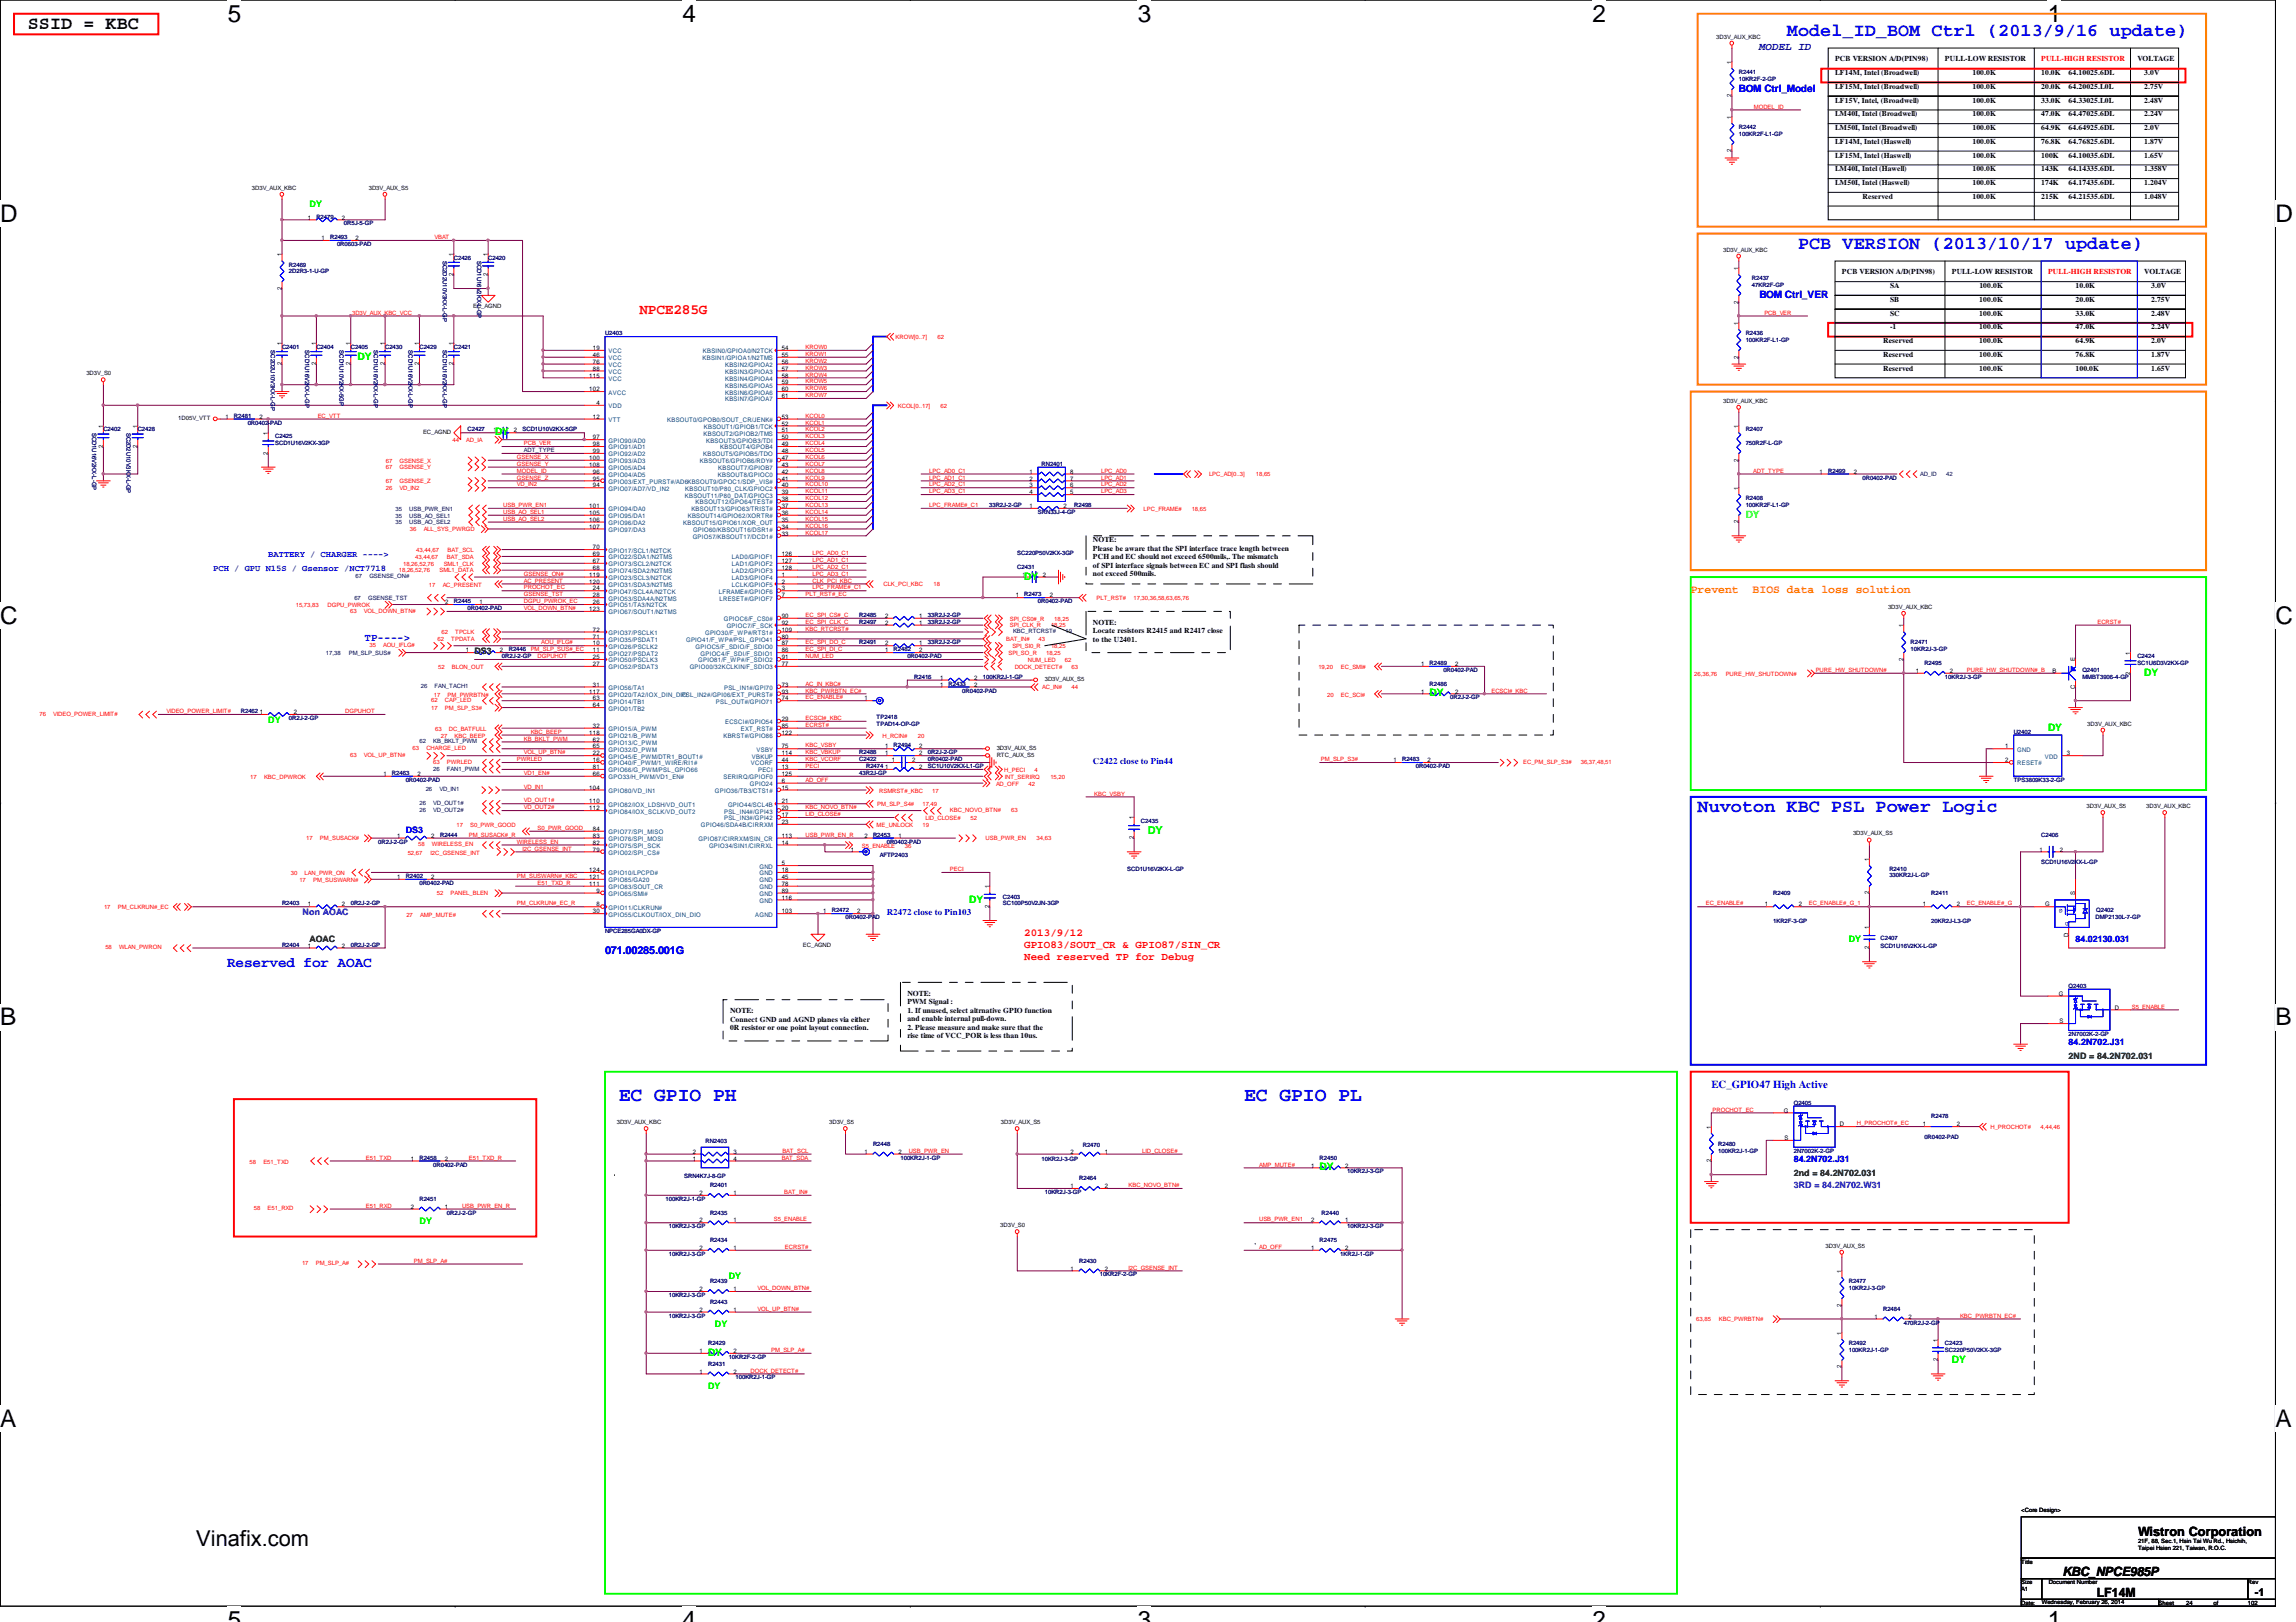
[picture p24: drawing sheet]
<svg xmlns="http://www.w3.org/2000/svg" width="297mm" height="210mm" viewBox="0 0 297 210" stroke-linecap="round" stroke-linejoin="round" font-family="sans-serif">
<defs><g id="words">
<g font-size="3.1">
<text x="29.5" y="2.8">5</text>
<text x="88.3" y="2.8">4</text>
<text x="147.2" y="2.8">3</text>
<text x="206" y="2.8">2</text>
<text x="264.9" y="2.8">1</text>
<text x="0" y="28.7">D</text>
<text x="294.4" y="28.7">D</text>
<text x="0" y="80.7">C</text>
<text x="294.4" y="80.7">C</text>
<text x="0" y="132.7">B</text>
<text x="294.4" y="132.7">B</text>
<text x="0" y="184.6">A</text>
<text x="294.4" y="184.6">A</text>
<text x="29.5" y="210.7">5</text>
<text x="88.3" y="210.7">4</text>
<text x="147.2" y="210.7">3</text>
<text x="206" y="210.7">2</text>
<text x="264.9" y="210.7">1</text>
</g>
<text font-size="2.8" x="25.4" y="200.1">Vinafix.com</text>
<g font-size="2.5" fill="#00f">
<text x="80" y="142.5">EC GPIO PH</text>
<text x="160.9" y="142.5">EC GPIO PL</text>
</g>
<text font-size="2.4" x="3.6" y="3.7">SSID = KBC</text>
<g font-size="2.4" fill="#00f">
<text x="231.2" y="4.6">Model_ID_BOM Ctrl (2013/9/16 update)</text>
<text x="232.6" y="32.2">PCB VERSION (2013/10/17 update)</text>
<text x="219.6" y="105.1">Nuvoton KBC PSL Power Logic</text>
</g>
<text font-size="1.9" fill="#f00" x="82.7" y="40.7">NPCE285G</text>
<text font-size="1.9" fill="#00f" x="29.4" y="125.1">Reserved for AOAC</text>
<g font-size="1.7">
<text x="276.6" y="198.7">Wistron Corporation</text>
<text x="266.8" y="204">KBC_NPCE985P</text>
<text x="271.3" y="206.7">LF14M</text>
</g>
<g font-size="1.5" fill="#ff8000">
<text x="218.7" y="76.8">Prevent</text>
<text x="226.7" y="76.8">BIOS data loss solution</text>
</g>
<text font-size="1.4" fill="#0000a0" x="227.6" y="6.5">MODEL ID</text>
<g font-size="1.4" fill="#00f">
<text x="47.2" y="82.9">TP----&gt;</text>
<text x="78.3" y="123.4">071.00285.001G</text>
<text x="221.4" y="140.8">EC_GPIO47 High Active</text>
</g>
<text font-size="1.4" fill="#0f0" x="148.5" y="108">DY</text>
<g font-size="1.4" fill="#f00">
<text x="132.5" y="121.2">2013/9/12</text>
<text x="132.5" y="122.7">GPIO83/SOUT_CR &amp; GPIO87/SIN_CR</text>
<text x="132.5" y="124.3">Need reserved TP for Debug</text>
</g>
<text font-size="1.4" x="291.7" y="206.5">-1</text>
<g font-size="1.3" fill="#00f">
<text x="225" y="11.9">BOM Ctrl_Model</text>
<text x="227.6" y="38.6">BOM Ctrl_VER</text>
</g>
<g font-size="1.3" fill="#0f0">
<text x="46.3" y="46.6">DY</text>
<text x="64" y="56.3">DY</text>
<text x="132.5" y="75">DY</text>
<text x="277.4" y="87.5">DY</text>
<text x="185" y="90.1">DY</text>
<text x="265" y="94.6">DY</text>
<text x="125.4" y="116.8">DY</text>
<text x="170.7" y="151.5">DY</text>
<text x="91.6" y="175.5">DY</text>
<text x="252.5" y="176.4">DY</text>
</g>
<text font-size="1.3" fill="#80ff00" x="225.8" y="67">DY</text>
<g font-size="1.1" fill="#0f0">
<text x="40" y="26.8">DY</text>
<text x="34.7" y="93.5">DY</text>
<text x="239.2" y="122">DY</text>
<text x="54.3" y="158.4">DY</text>
<text x="94.3" y="165.5">DY</text>
<text x="92.5" y="171.7">DY</text>
<text x="91.6" y="179.7">DY</text>
</g>
<g font-size="1.1" fill="#00f">
<text x="27.6" y="73.9">PCH / GPU N15S / Gsensor /NCT7718</text>
<text x="34.7" y="72.1">BATTERY / CHARGER ----&gt;</text>
<text x="141.4" y="98.8">C2422 close to Pin44</text>
<text x="52.5" y="107.7">DS3</text>
<text x="114.7" y="118.4">R2472 close to Pin103</text>
<text x="268.5" y="122">84.02130.031</text>
<text x="267.6" y="135.3">84.2N702.J31</text>
<text x="232.1" y="150.4">84.2N702.J31</text>
</g>
<g font-size="1.1" fill="#008000">
<text x="61.4" y="84.6">DS3</text>
<text x="40" y="122">AOAC</text>
<text x="267.6" y="137.1">2ND = 84.2N702.031</text>
<text x="232.1" y="152.2">2nd = 84.2N702.031</text>
</g>
<g font-size="1.1" fill="#8000ff">
<text x="39.2" y="118.4">Non AOAC</text>
<text x="232.1" y="153.8">3RD = 84.2N702.W31</text>
</g>
<g font-size="1">
<text x="237.4" y="8">PCB VERSION A/D(PIN98)</text>
<text x="237.4" y="9.7">LF14M, Intel (Broadwell)</text>
<text x="237.4" y="11.5">LF15M, Intel (Broadwell)</text>
<text x="251.6" y="8">PULL-LOW RESISTOR</text>
<text x="255.2" y="11.5">100.0K</text>
<text x="255.2" y="9.7">100.0K</text>
<text x="264.1" y="9.7">10.0K</text>
<text x="264.1" y="11.5">20.0K</text>
<text x="267.6" y="9.7">64.10025.6DL</text>
<text x="267.6" y="11.5">64.20025.L0L</text>
<text x="276.5" y="8">VOLTAGE</text>
<text x="277.4" y="9.7">3.0V</text>
<text x="277.4" y="11.5">2.75V</text>
<text x="237.4" y="13.3">LF15V, Intel, (Broadwell)</text>
<text x="237.4" y="15.1">LM40I, Intel (Broadwell)</text>
<text x="237.4" y="16.8">LM50I, Intel (Broadwell)</text>
<text x="255.2" y="13.3">100.0K</text>
<text x="255.2" y="15.1">100.0K</text>
<text x="255.2" y="16.8">100.0K</text>
<text x="264.1" y="13.3">33.0K</text>
<text x="264.1" y="15.1">47.0K</text>
<text x="264.1" y="16.8">64.9K</text>
<text x="267.6" y="13.3">64.33025.L0L</text>
<text x="267.6" y="15.1">64.47025.6DL</text>
<text x="267.6" y="16.8">64.64925.6DL</text>
<text x="277.4" y="13.3">2.48V</text>
<text x="277.4" y="15.1">2.24V</text>
<text x="277.4" y="16.8">2.0V</text>
<text x="237.4" y="20.4">LF15M, Intel (Haswell)</text>
<text x="237.4" y="22.2">LM40I, Intel (Hawell)</text>
<text x="237.4" y="24">LM50I, Intel (Haswell)</text>
<text x="237.4" y="18.6">LF14M, Intel (Haswell)</text>
<text x="255.2" y="20.4">100.0K</text>
<text x="255.2" y="22.2">100.0K</text>
<text x="255.2" y="24">100.0K</text>
<text x="255.2" y="18.6">100.0K</text>
<text x="264.1" y="20.4">100K</text>
<text x="264.1" y="22.2">143K</text>
<text x="264.1" y="24">174K</text>
<text x="264.1" y="18.6">76.8K</text>
<text x="267.6" y="18.6">64.76825.6DL</text>
<text x="267.6" y="20.4">64.10035.6DL</text>
<text x="267.6" y="22.2">64.14335.6DL</text>
<text x="267.6" y="24">64.17435.6DL</text>
<text x="277.4" y="20.4">1.65V</text>
<text x="277.4" y="22.2">1.358V</text>
<text x="277.4" y="24">1.204V</text>
<text x="277.4" y="18.6">1.87V</text>
<text x="241" y="25.7">Reserved</text>
<text x="255.2" y="25.7">100.0K</text>
<text x="264.1" y="25.7">215K</text>
<text x="267.6" y="25.7">64.21535.6DL</text>
<text x="277.4" y="25.7">1.048V</text>
<text x="238.3" y="35.5">PCB VERSION A/D(PIN98)</text>
<text x="252.5" y="35.5">PULL-LOW RESISTOR</text>
<text x="277.4" y="35.5">VOLTAGE</text>
<text x="244.5" y="37.3">SA</text>
<text x="244.5" y="39.1">SB</text>
<text x="244.5" y="40.9">SC</text>
<text x="256.1" y="39.1">100.0K</text>
<text x="256.1" y="40.9">100.0K</text>
<text x="256.1" y="37.3">100.0K</text>
<text x="268.5" y="39.1">20.0K</text>
<text x="268.5" y="40.9">33.0K</text>
<text x="268.5" y="37.3">10.0K</text>
<text x="278.3" y="37.3">3.0V</text>
<text x="278.3" y="40.9">2.48V</text>
<text x="278.3" y="39.1">2.75V</text>
<text x="243.6" y="48">Reserved</text>
<text x="243.6" y="44.4">Reserved</text>
<text x="243.6" y="46.2">Reserved</text>
<text x="244.5" y="42.6">-1</text>
<text x="256.1" y="42.6">100.0K</text>
<text x="256.1" y="44.4">100.0K</text>
<text x="256.1" y="46.2">100.0K</text>
<text x="256.1" y="48">100.0K</text>
<text x="268.5" y="44.4">64.9K</text>
<text x="268.5" y="46.2">76.8K</text>
<text x="268.5" y="48">100.0K</text>
<text x="268.5" y="42.6">47.0K</text>
<text x="278.3" y="44.4">2.0V</text>
<text x="278.3" y="46.2">1.87V</text>
<text x="278.3" y="48">1.65V</text>
<text x="278.3" y="42.6">2.24V</text>
<text x="141.4" y="70.2">NOTE:</text>
<text x="141.4" y="71.3">Please be aware that the SPI interface trace length between</text>
<text x="141.4" y="72.4">PCH and EC should not exceed 6500mils,. The mismatch</text>
<text x="141.4" y="73.5">of SPI interface signals between EC and SPI flash should</text>
<text x="141.4" y="74.6">not exceed 500mils.</text>
<text x="141.4" y="80.9">NOTE:</text>
<text x="141.4" y="82">Locate resistors R2415 and R2417 close</text>
<text x="141.4" y="83.1">to the U2401.</text>
<text x="94.4" y="131.1">NOTE:</text>
<text x="117.4" y="128.9">NOTE:</text>
<text x="117.4" y="130">PWM Signal :</text>
<text x="117.4" y="131.1">1. If unused, select altrnative GPIO function</text>
<text x="94.4" y="132.2">Connect GND and AGND planes via either</text>
<text x="94.4" y="133.3">0R resistor or one point layout connection.</text>
<text x="117.4" y="132.2">and enable internal pull-down.</text>
<text x="117.4" y="133.3">2. Please measure and make sure that the</text>
<text x="117.4" y="134.4">rise time of VCC_POR is less than 10us.</text>
</g>
<g font-size="1" fill="#f00">
<text x="264.1" y="8">PULL-HIGH RESISTOR</text>
<text x="265" y="35.5">PULL-HIGH RESISTOR</text>
</g>
<g font-size=".8">
<text x="222" y="5">3D3V_AUX_KBC</text>
<text x="224" y="8.3" transform="rotate(-90 224 8.3)">1</text>
<text x="224" y="15.4" transform="rotate(-90 224 15.4)">1</text>
<text x="224" y="12.6" transform="rotate(-90 224 12.6)">2</text>
<text x="224" y="19.7" transform="rotate(-90 224 19.7)">2</text>
<text x="32.6" y="24.6">3D3V_AUX_KBC</text>
<text x="39.8" y="28.4">1</text>
<text x="44.2" y="28.4">2</text>
<text x="47.7" y="24.6">3D3V_AUX_S5</text>
<text x="36.4" y="33.1" transform="rotate(-90 36.4 33.1)">1</text>
<text x="41.6" y="31.1">1</text>
<text x="46" y="31.1">2</text>
<text x="58.7" y="35.7" transform="rotate(-90 58.7 35.7)">2</text>
<text x="58.7" y="33.1" transform="rotate(-90 58.7 33.1)">1</text>
<text x="63.1" y="35.7" transform="rotate(-90 63.1 35.7)">2</text>
<text x="63.1" y="33.1" transform="rotate(-90 63.1 33.1)">1</text>
<text x="222.9" y="32.6">3D3V_AUX_KBC</text>
<text x="224.9" y="34.9" transform="rotate(-90 224.9 34.9)">1</text>
<text x="36.4" y="37.5" transform="rotate(-90 36.4 37.5)">2</text>
<text x="61.2" y="39.8">EC_AGND</text>
<text x="224.9" y="39.3" transform="rotate(-90 224.9 39.3)">2</text>
<text x="36.4" y="47.3" transform="rotate(-90 36.4 47.3)">2</text>
<text x="36.4" y="44.7" transform="rotate(-90 36.4 44.7)">1</text>
<text x="40.9" y="47.3" transform="rotate(-90 40.9 47.3)">2</text>
<text x="40.9" y="44.7" transform="rotate(-90 40.9 44.7)">1</text>
<text x="45.3" y="47.3" transform="rotate(-90 45.3 47.3)">2</text>
<text x="45.3" y="44.7" transform="rotate(-90 45.3 44.7)">1</text>
<text x="49.8" y="47.3" transform="rotate(-90 49.8 47.3)">2</text>
<text x="49.8" y="44.7" transform="rotate(-90 49.8 44.7)">1</text>
<text x="54.2" y="47.3" transform="rotate(-90 54.2 47.3)">2</text>
<text x="54.2" y="44.7" transform="rotate(-90 54.2 44.7)">1</text>
<text x="58.7" y="47.3" transform="rotate(-90 58.7 47.3)">2</text>
<text x="58.7" y="44.7" transform="rotate(-90 58.7 44.7)">1</text>
<text x="76.7" y="45.3">19</text>
<text x="76.7" y="46.2">46</text>
<text x="76.7" y="47.1">76</text>
<text x="76.7" y="48">88</text>
<text x="101.1" y="45.3">54</text>
<text x="101.1" y="47.1">56</text>
<text x="101.1" y="48">57</text>
<text x="101.1" y="46.2">55</text>
<text x="224.9" y="46.4" transform="rotate(-90 224.9 46.4)">2</text>
<text x="224.9" y="42" transform="rotate(-90 224.9 42)">1</text>
<text x="11.2" y="48.6">3D3V_S0</text>
<text x="76.2" y="50.6">102</text>
<text x="76.2" y="48.9">115</text>
<text x="77.2" y="52.4">4</text>
<text x="101.1" y="48.9">58</text>
<text x="101.1" y="49.7">59</text>
<text x="101.1" y="50.6">60</text>
<text x="101.1" y="51.5">61</text>
<text x="222.9" y="52.1">3D3V_AUX_KBC</text>
<text x="13.3" y="58" transform="rotate(-90 13.3 58)">2</text>
<text x="13.3" y="55.4" transform="rotate(-90 13.3 55.4)">1</text>
<text x="17.8" y="58" transform="rotate(-90 17.8 58)">2</text>
<text x="17.8" y="55.4" transform="rotate(-90 17.8 55.4)">1</text>
<text x="23.1" y="54.4">1D05V_VTT</text>
<text x="29.2" y="54.2">1</text>
<text x="33.6" y="54.2">2</text>
<text x="34.7" y="58.8" transform="rotate(-90 34.7 58.8)">2</text>
<text x="34.7" y="56.3" transform="rotate(-90 34.7 56.3)">1</text>
<text x="54.7" y="56.2">EC_AGND</text>
<text x="63.8" y="56">1</text>
<text x="66.5" y="56">2</text>
<text x="76.2" y="59.5">100</text>
<text x="76.7" y="54.2">12</text>
<text x="76.7" y="56.9">97</text>
<text x="76.7" y="57.7">98</text>
<text x="76.7" y="58.6">99</text>
<text x="101.1" y="54.2">53</text>
<text x="101.1" y="55.1">52</text>
<text x="101.1" y="59.5">47</text>
<text x="101.1" y="56">51</text>
<text x="101.1" y="57.7">49</text>
<text x="101.1" y="58.6">48</text>
<text x="101.1" y="56.9">50</text>
<text x="224.9" y="59.7" transform="rotate(-90 224.9 59.7)">2</text>
<text x="224.9" y="55.4" transform="rotate(-90 224.9 55.4)">1</text>
<text x="76.2" y="65.7">101</text>
<text x="76.2" y="60.4">108</text>
<text x="76.7" y="63.1">94</text>
<text x="76.7" y="62.2">95</text>
<text x="76.7" y="61.3">96</text>
<text x="101.1" y="62.2">41</text>
<text x="101.1" y="63.1">40</text>
<text x="101.1" y="64">39</text>
<text x="101.1" y="60.4">43</text>
<text x="101.1" y="64.9">38</text>
<text x="101.1" y="61.3">42</text>
<text x="101.1" y="65.7">37</text>
<text x="133.2" y="65.7">1</text>
<text x="133.2" y="61.3">1</text>
<text x="133.2" y="62.2">2</text>
<text x="133.2" y="63.1">3</text>
<text x="133.2" y="64">4</text>
<text x="137.6" y="65.7">2</text>
<text x="138.5" y="64">5</text>
<text x="138.5" y="63.1">6</text>
<text x="138.5" y="62.2">7</text>
<text x="138.5" y="61.3">8</text>
<text x="224.9" y="63.4" transform="rotate(-90 224.9 63.4)">1</text>
<text x="235.4" y="61.3">1</text>
<text x="239.8" y="61.3">2</text>
<text x="76.2" y="66.6">105</text>
<text x="76.2" y="67.5">106</text>
<text x="76.2" y="68.4">107</text>
<text x="76.7" y="71.1">70</text>
<text x="76.7" y="72">69</text>
<text x="101.1" y="68.4">34</text>
<text x="101.1" y="69.3">33</text>
<text x="101.1" y="67.5">35</text>
<text x="101.1" y="66.6">36</text>
<text x="101.1" y="72">126</text>
<text x="224.9" y="67.7" transform="rotate(-90 224.9 67.7)">2</text>
<text x="76.2" y="74.6">119</text>
<text x="76.2" y="75.5">120</text>
<text x="76.7" y="72.9">67</text>
<text x="76.7" y="73.7">68</text>
<text x="76.7" y="76.4">24</text>
<text x="76.7" y="77.3">28</text>
<text x="101.1" y="77.3">7</text>
<text x="101.1" y="76.4">3</text>
<text x="101.1" y="74.6">1</text>
<text x="101.1" y="75.5">2</text>
<text x="101.1" y="72.9">127</text>
<text x="101.1" y="73.7">128</text>
<text x="131.4" y="77.3">1</text>
<text x="132.3" y="74.6">1</text>
<text x="134.9" y="74.6">2</text>
<text x="135.8" y="77.3">2</text>
<text x="57.6" y="78.2">2</text>
<text x="62" y="78.2">1</text>
<text x="76.2" y="79.1">123</text>
<text x="76.7" y="81.7">72</text>
<text x="76.7" y="82.6">71</text>
<text x="76.7" y="83.5">10</text>
<text x="76.7" y="78.2">26</text>
<text x="101.1" y="81.7">109</text>
<text x="101.1" y="80">90</text>
<text x="101.1" y="83.5">87</text>
<text x="101.1" y="82.6">80</text>
<text x="101.1" y="80.9">92</text>
<text x="114.5" y="80.9">2</text>
<text x="114.5" y="83.5">2</text>
<text x="114.5" y="80">2</text>
<text x="118.9" y="80.9">1</text>
<text x="118.9" y="83.5">1</text>
<text x="118.9" y="80">1</text>
<text x="244.3" y="78.8">3D3V_AUX_KBC</text>
<text x="246.2" y="81.2" transform="rotate(-90 246.2 81.2)">1</text>
<text x="60.3" y="84.4">1</text>
<text x="64.7" y="84.4">2</text>
<text x="76.2" y="89.7">117</text>
<text x="76.7" y="88.9">31</text>
<text x="76.7" y="84.4">11</text>
<text x="76.7" y="85.3">25</text>
<text x="76.7" y="86.2">27</text>
<text x="101.1" y="89.7">93</text>
<text x="101.1" y="85.3">91</text>
<text x="101.1" y="88.9">73</text>
<text x="101.1" y="86.2">77</text>
<text x="101.1" y="84.4">86</text>
<text x="114.5" y="84.4">1</text>
<text x="118.9" y="84.4">2</text>
<text x="121.6" y="88">1</text>
<text x="121.6" y="88.9">1</text>
<text x="126" y="88">2</text>
<text x="126" y="88.9">2</text>
<text x="135.2" y="88.2">3D3V_AUX_S5</text>
<text x="183.9" y="86.2">1</text>
<text x="183.9" y="89.7">1</text>
<text x="188.3" y="86.2">2</text>
<text x="188.3" y="89.7">2</text>
<text x="246.2" y="85.5" transform="rotate(-90 246.2 85.5)">2</text>
<text x="247.9" y="87.1">1</text>
<text x="252.3" y="87.1">2</text>
<text x="265.6" y="87.1">B</text>
<text x="268.5" y="89.2" transform="rotate(-90 268.5 89.2)">C</text>
<text x="268.5" y="85.6" transform="rotate(-90 268.5 85.6)">E</text>
<text x="275.6" y="87.3" transform="rotate(-90 275.6 87.3)">2</text>
<text x="275.6" y="84.7" transform="rotate(-90 275.6 84.7)">1</text>
<text x="33.6" y="92.4">1</text>
<text x="38" y="92.4">2</text>
<text x="76.2" y="95.1">118</text>
<text x="76.7" y="91.5">64</text>
<text x="76.7" y="90.6">63</text>
<text x="76.7" y="96">62</text>
<text x="76.7" y="94.2">32</text>
<text x="101.1" y="95.1">122</text>
<text x="101.1" y="90.6">74</text>
<text x="101.1" y="93.3">29</text>
<text x="101.1" y="94.2">85</text>
<text x="111.8" y="90.6">1</text>
<text x="270" y="93.9">3D3V_AUX_KBC</text>
<text x="49.6" y="100.4">1</text>
<text x="54" y="100.4">2</text>
<text x="76.7" y="99.5">81</text>
<text x="76.7" y="96.9">65</text>
<text x="76.7" y="97.7">22</text>
<text x="76.7" y="100.4">66</text>
<text x="76.7" y="98.6">16</text>
<text x="101.1" y="100.4">125</text>
<text x="101.1" y="98.6">44</text>
<text x="101.1" y="96.9">75</text>
<text x="101.1" y="99.5">13</text>
<text x="101.1" y="97.7">114</text>
<text x="101.1" y="101.3">6</text>
<text x="114.5" y="99.5">1</text>
<text x="114.5" y="96.9">1</text>
<text x="114.5" y="97.7">1</text>
<text x="115.4" y="98.6">1</text>
<text x="118" y="98.6">2</text>
<text x="118.9" y="99.5">2</text>
<text x="118.9" y="96.9">2</text>
<text x="118.9" y="97.7">2</text>
<text x="128.9" y="98">RTC_AUX_S5</text>
<text x="128.9" y="97.1">3D3V_AUX_S5</text>
<text x="180.3" y="98.6">1</text>
<text x="184.7" y="98.6">2</text>
<text x="259.4" y="96.9">1</text>
<text x="259.4" y="98.6">2</text>
<text x="267.4" y="97.7">3</text>
<text x="76.2" y="104">110</text>
<text x="76.2" y="104.9">112</text>
<text x="76.2" y="102.2">104</text>
<text x="76.7" y="107.5">84</text>
<text x="101.1" y="102.2">15</text>
<text x="101.1" y="105.7">17</text>
<text x="101.1" y="104.9">20</text>
<text x="101.1" y="106.6">23</text>
<text x="101.1" y="104">21</text>
<text x="146.7" y="106" transform="rotate(-90 146.7 106)">1</text>
<text x="270" y="104.6">3D3V_AUX_S5</text>
<text x="277.7" y="104.6">3D3V_AUX_KBC</text>
<text x="51.4" y="108.4">1</text>
<text x="51.4" y="113.7">1</text>
<text x="55.8" y="108.4">2</text>
<text x="55.8" y="113.7">2</text>
<text x="76.2" y="112.9">124</text>
<text x="76.2" y="113.7">121</text>
<text x="76.7" y="108.4">83</text>
<text x="76.7" y="109.3">82</text>
<text x="76.7" y="110.2">79</text>
<text x="101.1" y="108.4">113</text>
<text x="101.1" y="109.3">14</text>
<text x="101.1" y="112">5</text>
<text x="101.1" y="112.9">18</text>
<text x="101.1" y="113.7">45</text>
<text x="110.1" y="110.2">1</text>
<text x="111.8" y="108.4">2</text>
<text x="116.2" y="108.4">1</text>
<text x="146.7" y="108.6" transform="rotate(-90 146.7 108.6)">2</text>
<text x="239.7" y="108.1">3D3V_AUX_S5</text>
<text x="241.8" y="111.4" transform="rotate(-90 241.8 111.4)">1</text>
<text x="263.9" y="110.2">1</text>
<text x="266.5" y="110.2">2</text>
<text x="39.8" y="117.3">1</text>
<text x="44.2" y="117.3">2</text>
<text x="76.2" y="114.6">111</text>
<text x="76.7" y="118.2">30</text>
<text x="77.2" y="115.5">9</text>
<text x="77.2" y="117.3">8</text>
<text x="101.1" y="118.2">103</text>
<text x="101.1" y="114.6">78</text>
<text x="101.1" y="115.5">89</text>
<text x="101.1" y="116.4">116</text>
<text x="106.5" y="118.2">1</text>
<text x="110.9" y="118.2">2</text>
<text x="128" y="117.5" transform="rotate(-90 128 117.5)">2</text>
<text x="128" y="114.9" transform="rotate(-90 128 114.9)">1</text>
<text x="228.3" y="117.3">1</text>
<text x="232.7" y="117.3">2</text>
<text x="241.8" y="115.7" transform="rotate(-90 241.8 115.7)">2</text>
<text x="248.7" y="117.3">1</text>
<text x="253.2" y="117.3">2</text>
<text x="264.6" y="117.3">G</text>
<text x="268.5" y="115.8" transform="rotate(-90 268.5 115.8)">S</text>
<text x="39.8" y="122.6">1</text>
<text x="44.2" y="122.6">2</text>
<text x="103.9" y="122.5">EC_AGND</text>
<text x="241.8" y="122.9" transform="rotate(-90 241.8 122.9)">2</text>
<text x="241.8" y="120.3" transform="rotate(-90 241.8 120.3)">1</text>
<text x="267.6" y="121.2" transform="rotate(-90 267.6 121.2)">D</text>
<text x="266.4" y="128.9">G</text>
<text x="273.6" y="130.6">D</text>
<text x="266.4" y="132.4">S</text>
<text x="230.8" y="144">G</text>
<text x="79.8" y="145.5">3D3V_AUX_KBC</text>
<text x="89.6" y="149.3">2</text>
<text x="94.9" y="149.3">3</text>
<text x="107.3" y="145.5">3D3V_S5</text>
<text x="111.8" y="149.3">1</text>
<text x="116.2" y="149.3">2</text>
<text x="129.5" y="145.5">3D3V_AUX_S5</text>
<text x="138.5" y="149.3">2</text>
<text x="142.9" y="149.3">1</text>
<text x="221.4" y="146" transform="rotate(-90 221.4 146)">1</text>
<text x="230.9" y="147.5">S</text>
<text x="238" y="145.8">D</text>
<text x="248.7" y="145.8">1</text>
<text x="253.2" y="145.8">2</text>
<text x="53.2" y="150.2">1</text>
<text x="57.6" y="150.2">2</text>
<text x="89.6" y="150.2">1</text>
<text x="90.5" y="154.6">2</text>
<text x="94.9" y="150.2">4</text>
<text x="94.9" y="154.6">1</text>
<text x="138.5" y="153.8">1</text>
<text x="142.9" y="153.8">2</text>
<text x="169.6" y="151.1">1</text>
<text x="174" y="151.1">2</text>
<text x="221.4" y="150.4" transform="rotate(-90 221.4 150.4)">2</text>
<text x="53.2" y="156.4">2</text>
<text x="57.6" y="156.4">1</text>
<text x="90.5" y="158.2">2</text>
<text x="90.5" y="161.8">2</text>
<text x="94.9" y="158.2">1</text>
<text x="94.9" y="161.8">1</text>
<text x="129.4" y="158.8">3D3V_S0</text>
<text x="169.6" y="158.2">2</text>
<text x="169.6" y="161.8">1</text>
<text x="174" y="158.2">1</text>
<text x="174" y="161.8">2</text>
<text x="236.2" y="161.5">3D3V_AUX_S5</text>
<text x="90.5" y="167.1">2</text>
<text x="94.9" y="167.1">1</text>
<text x="138.5" y="164.4">1</text>
<text x="142.9" y="164.4">2</text>
<text x="238.2" y="164.7" transform="rotate(-90 238.2 164.7)">1</text>
<text x="90.5" y="169.8">2</text>
<text x="94.9" y="169.8">1</text>
<text x="238.2" y="172.7" transform="rotate(-90 238.2 172.7)">1</text>
<text x="238.2" y="169.1" transform="rotate(-90 238.2 169.1)">2</text>
<text x="242.5" y="170.6">1</text>
<text x="246.9" y="170.6">2</text>
<text x="250.7" y="173.6" transform="rotate(-90 250.7 173.6)">1</text>
<text x="90.5" y="175.1">1</text>
<text x="90.5" y="177.8">1</text>
<text x="94.9" y="175.1">2</text>
<text x="94.9" y="177.8">2</text>
<text x="238.2" y="177.1" transform="rotate(-90 238.2 177.1)">2</text>
<text x="250.7" y="176.2" transform="rotate(-90 250.7 176.2)">2</text>
<text x="261.5" y="195.7">&lt;Core Design&gt;</text>
<text x="261.5" y="202.4">Title</text>
<text x="276.6" y="199.7">21F, 88, Sec.1, Hsin Tai Wu Rd., Hsichih,</text>
<text x="276.6" y="200.6">Taipei Hsien 221, Taiwan, R.O.C.</text>
<text x="261.5" y="205">Size</text>
<text x="261.5" y="207.7">Date:</text>
<text x="261.5" y="205.9">A1</text>
<text x="264.2" y="207.5">Wednesday, February 26, 2014</text>
<text x="265" y="205">Document Number</text>
<text x="279.3" y="207.7">Sheet</text>
<text x="282.8" y="207.7">24</text>
<text x="286.4" y="207.7">of</text>
<text x="290.8" y="205">Rev</text>
<text x="290.8" y="207.7">102</text>
</g>
<g font-size=".8" fill="#000080">
<text x="225" y="9.6">R2441</text>
<text x="225" y="10.5">10KR2F-2-GP</text>
<text x="225" y="16.7">R2442</text>
<text x="225" y="17.6">100KR2F-L1-GP</text>
<text x="40.9" y="28.3">R2479</text>
<text x="44.5" y="29.2">0R5J-5-GP</text>
<text x="37.4" y="34.5">R2469</text>
<text x="37.4" y="35.4">2D2R3-1-U-GP</text>
<text x="42.7" y="30.9">R2493</text>
<text x="43.6" y="31.8">0R0603-PAD</text>
<text x="57.3" y="33.8" transform="rotate(90 57.3 33.8)">SC2D2U10V3KX-L-GP</text>
<text x="58.7" y="33.6">C2426</text>
<text x="61.7" y="33.8" transform="rotate(90 61.7 33.8)">SCD1U16V2KX-L-GP</text>
<text x="63.2" y="33.6">C2420</text>
<text x="226.6" y="36.3">R2437</text>
<text x="226.6" y="37.1">47KR2F-GP</text>
<text x="35" y="45.3" transform="rotate(90 35 45.3)">SC2D2U10V3KX-L-GP</text>
<text x="36.5" y="45.2">C2401</text>
<text x="39.5" y="45.3" transform="rotate(90 39.5 45.3)">SCD1U16V2KX-L-GP</text>
<text x="40.9" y="45.2">C2404</text>
<text x="43.9" y="45.3" transform="rotate(90 43.9 45.3)">SCD1U10V2KX-5GP</text>
<text x="45.4" y="45.2">C2405</text>
<text x="48.4" y="45.3" transform="rotate(90 48.4 45.3)">SCD1U16V2KX-L-GP</text>
<text x="49.8" y="45.2">C2430</text>
<text x="52.8" y="45.3" transform="rotate(90 52.8 45.3)">SCD1U16V2KX-L-GP</text>
<text x="54.3" y="45.2">C2429</text>
<text x="57.3" y="45.3" transform="rotate(90 57.3 45.3)">SCD1U16V2KX-L-GP</text>
<text x="58.7" y="45.2">C2421</text>
<text x="78.3" y="43.4">U2403</text>
<text x="225.8" y="43.4">R2436</text>
<text x="225.8" y="44.3">100KR2F-L1-GP</text>
<text x="11.9" y="56" transform="rotate(90 11.9 56)">SCD1U16V2KX-L-GP</text>
<text x="13.4" y="55.8">C2402</text>
<text x="16.4" y="56" transform="rotate(90 16.4 56)">SC2D2U10V3KX-L-GP</text>
<text x="17.8" y="55.8">C2428</text>
<text x="30.3" y="54.1">R2481</text>
<text x="32" y="54.9">0R0402-PAD</text>
<text x="35.6" y="56.7">C2425</text>
<text x="35.6" y="57.6">SCD1U16V2KX-3GP</text>
<text x="60.5" y="55.8">C2427</text>
<text x="67.6" y="55.8">SCD1U10V2KX-5GP</text>
<text x="225.8" y="55.8">R2407</text>
<text x="225.8" y="57.6">750R2F-L-GP</text>
<text x="128" y="65.6">33R2J-2-GP</text>
<text x="134.7" y="60.4">RN2401</text>
<text x="139" y="65.6">R2498</text>
<text x="225.8" y="64.7">R2408</text>
<text x="225.8" y="65.6">100KR2F-L1-GP</text>
<text x="236.5" y="61.2">R2499</text>
<text x="241" y="62.1">0R0402-PAD</text>
<text x="131.6" y="71.8">SC220P50V2KX-3GP</text>
<text x="134.3" y="66.5">SRN33J-4-GP</text>
<text x="131.6" y="73.6">C2431</text>
<text x="132.5" y="77.2">R2473</text>
<text x="58.7" y="78.1">R2445</text>
<text x="60.5" y="79">0R0402-PAD</text>
<text x="111.2" y="83.4">R2491</text>
<text x="111.2" y="80.7">R2497</text>
<text x="111.2" y="79.8">R2485</text>
<text x="120.1" y="83.4">33R2J-2-GP</text>
<text x="120.1" y="80.7">33R2J-2-GP</text>
<text x="120.1" y="79.8">33R2J-2-GP</text>
<text x="134.3" y="78.1">0R0402-PAD</text>
<text x="247.2" y="83.4">R2471</text>
<text x="64.9" y="85.2">0R2J-2-GP</text>
<text x="65.8" y="84.3">R2446</text>
<text x="115.6" y="84.3">R2482</text>
<text x="117.4" y="85.2">0R0402-PAD</text>
<text x="118.3" y="87.8">R2416</text>
<text x="122.7" y="88.7">R2433</text>
<text x="124.5" y="89.6">0R0402-PAD</text>
<text x="127.2" y="87.8">100KR2J-1-GP</text>
<text x="185" y="86.1">R2489</text>
<text x="185" y="88.7">R2486</text>
<text x="186.7" y="87">0R0402-PAD</text>
<text x="247.2" y="84.3">10KR2J-3-GP</text>
<text x="249" y="86.1">R2495</text>
<text x="251.6" y="87.8">10KR2J-3-GP</text>
<text x="269.4" y="87">Q2401</text>
<text x="269.4" y="87.8">MMBT3906-4-GP</text>
<text x="276.5" y="85.2">C2424</text>
<text x="276.5" y="86.1">SC1U6D3V2KX-GP</text>
<text x="31.2" y="92.3">R2462</text>
<text x="37.4" y="93.2">0R2J-2-GP</text>
<text x="113.4" y="93.1">TP2418</text>
<text x="113.4" y="94">TPAD14-OP-GP</text>
<text x="187.6" y="90.5">0R2J-2-GP</text>
<text x="260.5" y="95">U2402</text>
<text x="50.7" y="100.3">R2463</text>
<text x="52.5" y="101.2">0R0402-PAD</text>
<text x="111.2" y="98.5">C2422</text>
<text x="111.2" y="97.6">R2488</text>
<text x="111.2" y="100.3">43R2J-GP</text>
<text x="112.1" y="99.4">R2474</text>
<text x="115.6" y="96.7">R2494</text>
<text x="120.1" y="99.4">SC1U10V2KX-L1-GP</text>
<text x="120.1" y="98.5">0R0402-PAD</text>
<text x="120.1" y="97.6">0R2J-2-GP</text>
<text x="181.4" y="98.5">R2483</text>
<text x="183.2" y="99.4">0R0402-PAD</text>
<text x="260.5" y="101.2">TPS3809K33-2-GP</text>
<text x="147.6" y="106.5">C2435</text>
<text x="48.9" y="109.2">0R2J-2-GP</text>
<text x="52.5" y="113.6">R2402</text>
<text x="56.9" y="108.3">R2444</text>
<text x="112.9" y="108.3">R2453</text>
<text x="113.8" y="111">AFTP2403</text>
<text x="114.7" y="109.2">0R0402-PAD</text>
<text x="145.8" y="112.7">SCD1U16V2KX-L-GP</text>
<text x="244.4" y="112.7">R2410</text>
<text x="244.4" y="113.5">330KR2J-L-GP</text>
<text x="264.1" y="108.3">C2406</text>
<text x="264.1" y="111.8">SCD1U16V2KX-L-GP</text>
<text x="36.5" y="117.2">R2403</text>
<text x="45.4" y="117.2">0R2J-2-GP</text>
<text x="54.3" y="114.5">0R0402-PAD</text>
<text x="107.6" y="118.1">R2472</text>
<text x="109.4" y="119">0R0402-PAD</text>
<text x="129.7" y="116.3">C2403</text>
<text x="129.7" y="117.1">SC100P50V2JN-3GP</text>
<text x="229.4" y="115.9">R2409</text>
<text x="229.4" y="119.5">1KR2F-3-GP</text>
<text x="249.8" y="115.9">R2411</text>
<text x="249.8" y="119.5">20KR2J-L3-GP</text>
<text x="271.1" y="118.9">DMP2130L-7-GP</text>
<text x="271.2" y="118.1">Q2402</text>
<text x="36.5" y="122.5">R2404</text>
<text x="45.4" y="122.5">0R2J-2-GP</text>
<text x="78.3" y="120.7">NPCE285GA0DX-GP</text>
<text x="243.3" y="121.6">C2407</text>
<text x="243.3" y="122.7">SCD1U16V2KX-L-GP</text>
<text x="267.6" y="127.8">Q2403</text>
<text x="267.6" y="134.1">2N7002K-2-GP</text>
<text x="232.1" y="143">Q2405</text>
<text x="91.3" y="147.9">RN2403</text>
<text x="112.9" y="148.3">R2448</text>
<text x="140.1" y="148.5">R2470</text>
<text x="222.3" y="148.3">R2480</text>
<text x="222.3" y="149.2">100KR2J-1-GP</text>
<text x="232.1" y="149.2">2N7002K-2-GP</text>
<text x="249" y="147.4">0R0402-PAD</text>
<text x="249.8" y="144.7">R2478</text>
<text x="54.3" y="150.1">R2458</text>
<text x="54.3" y="155.4">R2451</text>
<text x="56" y="151">0R0402-PAD</text>
<text x="86.1" y="155.4">100KR2J-1-GP</text>
<text x="88.5" y="152.4">SRN4K7J-8-GP</text>
<text x="91.9" y="153.6">R2401</text>
<text x="116.5" y="150.1">100KR2J-1-GP</text>
<text x="134.7" y="150.2">10KR2J-3-GP</text>
<text x="135.2" y="154.5">10KR2J-3-GP</text>
<text x="139.6" y="152.7">R2464</text>
<text x="170.7" y="150.1">R2450</text>
<text x="174.3" y="151.8">10KR2J-3-GP</text>
<text x="57.8" y="157.2">0R2J-2-GP</text>
<text x="86.5" y="159">10KR2J-3-GP</text>
<text x="91.9" y="157.2">R2435</text>
<text x="91.9" y="160.7">R2434</text>
<text x="170.7" y="160.7">R2475</text>
<text x="171" y="157.2">R2440</text>
<text x="174.3" y="159">10KR2J-3-GP</text>
<text x="86.5" y="167.9">10KR2J-3-GP</text>
<text x="86.5" y="162.5">10KR2J-3-GP</text>
<text x="91.9" y="166.1">R2439</text>
<text x="139.6" y="163.4">R2430</text>
<text x="142.3" y="165.2">10KR2F-2-GP</text>
<text x="173.4" y="162.5">1KR2J-1-GP</text>
<text x="239.2" y="166.1">R2477</text>
<text x="239.2" y="167">10KR2J-3-GP</text>
<text x="86.5" y="170.5">10KR2J-3-GP</text>
<text x="91.9" y="168.7">R2443</text>
<text x="243.6" y="169.6">R2484</text>
<text x="246.3" y="171.4">470R2J-2-GP</text>
<text x="91.6" y="174.1">R2429</text>
<text x="91.6" y="176.7">R2431</text>
<text x="94.3" y="175.9">10KR2F-2-GP</text>
<text x="95.2" y="178.5">100KR2J-1-GP</text>
<text x="239.2" y="174.1">R2492</text>
<text x="239.2" y="175">100KR2J-1-GP</text>
<text x="251.6" y="174.1">C2423</text>
<text x="251.6" y="175">SC220P50V2KX-3GP</text>
</g>
<g font-size=".8" fill="#f00">
<text x="226.9" y="14.1">MODEL_ID</text>
<text x="56.2" y="30.9">VBAT</text>
<text x="45.5" y="40.7">3D3V_AUX_KBC_VCC</text>
<text x="228.3" y="40.7">PCB_VER</text>
<text x="104.2" y="46.1">KROW1</text>
<text x="104.2" y="46.9">KROW2</text>
<text x="104.2" y="47.8">KROW3</text>
<text x="104.2" y="45.2">KROW0</text>
<text x="115.9" y="43.9">KROW[0..7]</text>
<text x="121.3" y="43.9">62</text>
<text x="104.2" y="51.4">KROW7</text>
<text x="104.2" y="48.7">KROW4</text>
<text x="104.2" y="50.5">KROW6</text>
<text x="104.2" y="49.6">KROW5</text>
<text x="116.2" y="52.8">KCOL[0..17]</text>
<text x="121.7" y="52.8">62</text>
<text x="41.1" y="54.1">EC_VTT</text>
<text x="49.9" y="59.9">67</text>
<text x="51.7" y="59.9">GSENSE_X</text>
<text x="58.5" y="57.2">44</text>
<text x="60.3" y="57.2">AD_IA</text>
<text x="66.9" y="59.4">GSENSE_X</text>
<text x="67.8" y="57.6">PCB_VER</text>
<text x="104.2" y="54.1">KCOL0</text>
<text x="104.2" y="54.9">KCOL1</text>
<text x="104.2" y="59.4">KCOL6</text>
<text x="104.2" y="58.5">KCOL5</text>
<text x="104.2" y="57.6">KCOL4</text>
<text x="104.2" y="56.7">KCOL3</text>
<text x="104.2" y="55.8">KCOL2</text>
<text x="49.9" y="60.7">67</text>
<text x="49.9" y="63.4">26</text>
<text x="49.9" y="62.5">67</text>
<text x="51.7" y="60.7">GSENSE_Y</text>
<text x="51.7" y="63.4">VD_IN2</text>
<text x="51.7" y="62.5">GSENSE_Z</text>
<text x="65.1" y="65.6">USB_PWR_EN1</text>
<text x="66.9" y="61.2">MODEL_ID</text>
<text x="66.9" y="60.3">GSENSE_Y</text>
<text x="66.9" y="62.9">VD_IN2</text>
<text x="66.9" y="62.1">GSENSE_Z</text>
<text x="104.2" y="63.8">KCOL11</text>
<text x="104.2" y="62.9">KCOL10</text>
<text x="104.2" y="62.1">KCOL9</text>
<text x="104.2" y="61.2">KCOL8</text>
<text x="104.2" y="65.6">KCOL13</text>
<text x="104.2" y="64.7">KCOL12</text>
<text x="104.2" y="60.3">KCOL7</text>
<text x="120.2" y="61.2">LPC_AD0_C1</text>
<text x="120.2" y="62.1">LPC_AD1_C1</text>
<text x="120.2" y="62.9">LPC_AD2_C1</text>
<text x="120.2" y="63.8">LPC_AD3_C1</text>
<text x="120.2" y="65.6">LPC_FRAME#_C1</text>
<text x="142.4" y="61.2">LPC_AD0</text>
<text x="142.4" y="62.1">LPC_AD1</text>
<text x="142.4" y="62.9">LPC_AD2</text>
<text x="142.4" y="63.8">LPC_AD3</text>
<text x="156.4" y="61.6">LPC_AD[0..3]</text>
<text x="162.5" y="61.6">18,65</text>
<text x="226.8" y="61.2">ADT_TYPE</text>
<text x="53" y="68.7">36</text>
<text x="53.8" y="71.4">43,44,67</text>
<text x="54.8" y="68.7">ALL_SYS_PWRGD</text>
<text x="57.9" y="71.4">BAT_SCL</text>
<text x="65.1" y="66.5">USB_AO_SEL1</text>
<text x="65.1" y="67.4">USB_AO_SEL2</text>
<text x="104.2" y="66.5">KCOL14</text>
<text x="104.2" y="67.4">KCOL15</text>
<text x="104.2" y="68.3">KCOL16</text>
<text x="104.2" y="69.2">KCOL17</text>
<text x="105.1" y="71.8">LPC_AD0_C1</text>
<text x="148" y="66.2">LPC_FRAME#</text>
<text x="154.2" y="66.2">18,65</text>
<text x="51.6" y="74.1">18,26,52,76</text>
<text x="52.2" y="73.2">18,26,52,76</text>
<text x="53.7" y="72.3">43,44,67</text>
<text x="55.5" y="75.9">17</text>
<text x="56.9" y="74.1">SML1_DATA</text>
<text x="57.3" y="75.9">AC_PRESENT</text>
<text x="57.4" y="73.2">SML1_CLK</text>
<text x="57.8" y="72.3">BAT_SDA</text>
<text x="67.8" y="74.5">GSENSE_ON#</text>
<text x="67.8" y="76.3">PROCHOT_EC</text>
<text x="67.8" y="77.2">GSENSE_TST</text>
<text x="67.8" y="75.4">AC_PRESENT</text>
<text x="104.2" y="77.2">PLT_RST#_EC</text>
<text x="105.1" y="76.3">LPC_FRAME#_C1</text>
<text x="105.1" y="75.4">CLK_PCI_KBC</text>
<text x="105.1" y="72.7">LPC_AD1_C1</text>
<text x="105.1" y="73.6">LPC_AD2_C1</text>
<text x="105.1" y="74.5">LPC_AD3_C1</text>
<text x="114.3" y="75.9">CLK_PCI_KBC</text>
<text x="120.8" y="75.9">18</text>
<text x="141.9" y="77.6">PLT_RST#</text>
<text x="146.6" y="77.6">17,30,36,58,63,65,76</text>
<text x="38.3" y="78.5">15,73,83</text>
<text x="42.4" y="78.5">DGPU_PWROK</text>
<text x="45.3" y="79.3">63</text>
<text x="47.1" y="79.3">VOL_DOWN_BTN#</text>
<text x="47.8" y="83.7">35</text>
<text x="49.6" y="83.7">AOU_IFLG#</text>
<text x="56.6" y="83">62</text>
<text x="57.1" y="82.1">62</text>
<text x="58.4" y="83">TPDATA</text>
<text x="58.9" y="82.1">TPCLK</text>
<text x="67.8" y="78.1">DGPU_PWROK_EC</text>
<text x="67.8" y="79">VOL_DOWN_BTN#</text>
<text x="70" y="83.4">AOU_IFLG#</text>
<text x="104.2" y="79.8">EC_SPI_CS#_C</text>
<text x="104.2" y="80.7">EC_SPI_CLK_C</text>
<text x="104.2" y="83.4">EC_SPI_DO_C</text>
<text x="104.2" y="81.6">KBC_RTCRST#</text>
<text x="130.2" y="83">BAT_IN#</text>
<text x="130.6" y="81.2">SPI_CLK_R</text>
<text x="130.6" y="80.3">SPI_CS0#_R</text>
<text x="131" y="83.9">SPI_SI0_R</text>
<text x="134.4" y="83">43</text>
<text x="136" y="83.9">18,25</text>
<text x="136" y="81.2">18,25</text>
<text x="136.4" y="80.3">18,25</text>
<text x="271.4" y="80.7">ECRST#</text>
<text x="56.7" y="86.6">52</text>
<text x="58.5" y="86.6">BLON_OUT</text>
<text x="68.7" y="84.3">PM_SLP_SUS#_EC</text>
<text x="69.6" y="85.2">DGPUHOT</text>
<text x="104.2" y="84.3">EC_SPI_DI_C</text>
<text x="104.2" y="85.2">NUM_LED</text>
<text x="104.2" y="88.7">AC_IN_KBC#</text>
<text x="104.2" y="89.6">KBC_PWRBTN_EC#</text>
<text x="130.5" y="84.8">SPI_SO_R</text>
<text x="131.3" y="86.6">DOCK_DETECT#</text>
<text x="133" y="85.7">NUM_LED</text>
<text x="134.8" y="89.2">AC_IN#</text>
<text x="135.3" y="84.8">18,25</text>
<text x="137.7" y="85.7">62</text>
<text x="138.6" y="86.6">63</text>
<text x="138.6" y="89.2">44</text>
<text x="170.6" y="86.6">19,20</text>
<text x="173.5" y="86.6">EC_SMI#</text>
<text x="193" y="89.6">ECSCI#_KBC</text>
<text x="219.2" y="87.4">26,36,76</text>
<text x="223.3" y="87.4">PURE_HW_SHUTDOWN#</text>
<text x="234.9" y="87">PURE_HW_SHUTDOWN#</text>
<text x="254.5" y="87">PURE_HW_SHUTDOWN#_B</text>
<text x="5.1" y="92.6">76</text>
<text x="6.9" y="92.6">VIDEO_POWER_LIMIT#</text>
<text x="21.5" y="92.3">VIDEO_POWER_LIMIT#</text>
<text x="44.7" y="92.3">DGPUHOT</text>
<text x="55.8" y="91.9">17</text>
<text x="55.8" y="90.8">62</text>
<text x="56.1" y="90.2">17</text>
<text x="56.3" y="94.6">63</text>
<text x="57" y="95.5">27</text>
<text x="57.6" y="91.9">PM_SLP_S3#</text>
<text x="57.6" y="90.8">CAP_LED</text>
<text x="57.9" y="90.2">PM_PWRBTN#</text>
<text x="58.1" y="94.6">DC_BATFULL</text>
<text x="58.8" y="95.5">KBC_BEEP</text>
<text x="67.8" y="95.8">KB_BKLT_PWM</text>
<text x="68.7" y="95">KBC_BEEP</text>
<text x="104.2" y="93.2">ECSCI#_KBC</text>
<text x="104.2" y="94.1">ECRST#</text>
<text x="104.2" y="90.5">EC_ENABLE#</text>
<text x="114.2" y="95.5">H_RCIN#</text>
<text x="118.7" y="95.5">20</text>
<text x="171.7" y="90.2">20</text>
<text x="173.5" y="90.2">EC_SCI#</text>
<text x="32.4" y="100.8">17</text>
<text x="34.2" y="100.8">KBC_DPWROK</text>
<text x="45.3" y="98">63</text>
<text x="47.1" y="98">VOL_UP_BTN#</text>
<text x="53.4" y="97.1">63</text>
<text x="55.2" y="97.1">CHARGE_LED</text>
<text x="56" y="98.8">63</text>
<text x="57.8" y="98.8">PWRLED</text>
<text x="66.9" y="98.5">PWRLED</text>
<text x="67.8" y="100.3">VD1_EN#</text>
<text x="67.8" y="97.6">VOL_UP_BTN#</text>
<text x="104.2" y="101.2">AD_OFF</text>
<text x="104.2" y="97.6">KBC_VBKUP</text>
<text x="104.2" y="96.7">KBC_VSBY</text>
<text x="104.2" y="99.4">PECI</text>
<text x="104.2" y="98.5">KBC_VCORF</text>
<text x="128.9" y="101.7">AD_OFF</text>
<text x="129.9" y="99.9">H_PECI</text>
<text x="130" y="100.8">INT_SERIRQ</text>
<text x="133.1" y="101.7">42</text>
<text x="133.9" y="99.9">4</text>
<text x="135.9" y="100.8">15,20</text>
<text x="170.9" y="98.5">PM_SLP_S3#</text>
<text x="197.1" y="98.8">EC_PM_SLP_S3#</text>
<text x="204.5" y="98.8">36,37,48,51</text>
<text x="59.1" y="107.1">17</text>
<text x="60.8" y="107.1">S0_PWR_GOOD</text>
<text x="67.8" y="103.8">VD_OUT1#</text>
<text x="67.8" y="104.7">VD_OUT2#</text>
<text x="67.8" y="102.1">VD_IN1</text>
<text x="69.6" y="107.4">S0_PWR_GOOD</text>
<text x="104.2" y="105.6">LID_CLOSE#</text>
<text x="104.2" y="104.7">KBC_NOVO_BTN#</text>
<text x="113.4" y="107">ME_UNLOCK</text>
<text x="113.5" y="104.3">PM_SLP_S4#</text>
<text x="113.7" y="102.6">RSMRST#_KBC</text>
<text x="119.3" y="107">19</text>
<text x="119.3" y="104.3">17,49</text>
<text x="119.7" y="106.2">LID_CLOSE#</text>
<text x="120.6" y="102.6">17</text>
<text x="122.9" y="105.1">KBC_NOVO_BTN#</text>
<text x="125.6" y="106.2">52</text>
<text x="130.8" y="105.1">63</text>
<text x="141.6" y="103">KBC_VSBY</text>
<text x="37.6" y="113.3">30</text>
<text x="39.4" y="113.3">LAN_PWR_ON</text>
<text x="39.6" y="108.8">17</text>
<text x="41.4" y="108.8">PM_SUSACK#</text>
<text x="52.7" y="110.6">52,67</text>
<text x="54.1" y="109.5">58</text>
<text x="55.7" y="110.6">I2C_GSENSE_INT</text>
<text x="55.9" y="109.5">WIRELESS_EN</text>
<text x="60.7" y="108.3">PM_SUSACK#_R</text>
<text x="66.9" y="109.2">WIRELESS_EN</text>
<text x="66.9" y="113.6">PM_SUSWARN#_KBC</text>
<text x="67.6" y="110.1">I2C_GSENSE_INT</text>
<text x="104.2" y="108.3">USB_PWR_EN_R</text>
<text x="111.5" y="109.7">S5_ENABLE</text>
<text x="117" y="109.7">36</text>
<text x="122.9" y="112.7">PECI</text>
<text x="127.5" y="108.8">USB_PWR_EN</text>
<text x="134.1" y="108.8">34,63</text>
<text x="13.5" y="117.6">17</text>
<text x="15.2" y="117.6">PM_CLKRUN#_EC</text>
<text x="38.7" y="114.1">17</text>
<text x="40.5" y="114.1">PM_SUSWARN#</text>
<text x="52.6" y="118.6">27</text>
<text x="54.4" y="118.6">AMP_MUTE#</text>
<text x="56.5" y="115.9">52</text>
<text x="58.3" y="115.9">PANEL_BLEN</text>
<text x="66.9" y="117.2">PM_CLKRUN#_EC_R</text>
<text x="69.6" y="114.5">E51_TXD_R</text>
<text x="220.7" y="117.2">EC_ENABLE#</text>
<text x="234" y="117.2">EC_ENABLE#_G_1</text>
<text x="254.5" y="117.2">EC_ENABLE#_G</text>
<text x="13.6" y="122.9">58</text>
<text x="15.4" y="122.9">WLAN_PWRON</text>
<text x="275.8" y="130.5">S5_ENABLE</text>
<text x="221.6" y="143.8">PROCHOT_EC</text>
<text x="101.2" y="149.2">BAT_SCL</text>
<text x="117.6" y="149.2">USB_PWR_EN</text>
<text x="147.8" y="149.2">LID_CLOSE#</text>
<text x="240.2" y="145.6">H_PROCHOT#_EC</text>
<text x="257.5" y="146.1">H_PROCHOT#</text>
<text x="264" y="146.1">4,44,46</text>
<text x="32.3" y="150.6">58</text>
<text x="34.1" y="150.6">E51_TXD</text>
<text x="47.3" y="150.1">E51_TXD</text>
<text x="60.7" y="150.1">E51_TXD_R</text>
<text x="101.1" y="150.1">BAT_SDA</text>
<text x="101.5" y="154.5">BAT_IN#</text>
<text x="146" y="153.6">KBC_NOVO_BTN#</text>
<text x="162.9" y="151">AMP_MUTE#</text>
<text x="32.8" y="156.6">58</text>
<text x="34.6" y="156.6">E51_RXD</text>
<text x="47.3" y="156.3">E51_RXD</text>
<text x="59.8" y="156.3">USB_PWR_EN_R</text>
<text x="100.1" y="158.1">S5_ENABLE</text>
<text x="101.6" y="161.6">ECRST#</text>
<text x="162.9" y="158.1">USB_PWR_EN1</text>
<text x="162.9" y="161.6">AD_OFF</text>
<text x="39.1" y="163.7">17</text>
<text x="40.8" y="163.7">PM_SLP_A#</text>
<text x="53.5" y="163.4">PM_SLP_A#</text>
<text x="98" y="167">VOL_DOWN_BTN#</text>
<text x="146" y="164.3">I2C_GSENSE_INT</text>
<text x="98" y="169.6">VOL_UP_BTN#</text>
<text x="219.5" y="171">63,85</text>
<text x="222.4" y="171">KBC_PWRBTN#</text>
<text x="253.6" y="170.5">KBC_PWRBTN_EC#</text>
<text x="97.1" y="177.6">DOCK_DETECT#</text>
<text x="99.8" y="175">PM_SLP_A#</text>
</g>
<g font-size=".8" fill="#004080">
<text x="78.7" y="45.7">VCC</text>
<text x="78.7" y="46.6">VCC</text>
<text x="78.7" y="47.5">VCC</text>
<text x="90.9" y="46.6">KBSIN1/GPIOA1/N2TMS</text>
<text x="90.9" y="45.7">KBSIN0/GPIOA0/N2TCK</text>
<text x="93.8" y="47.5">KBSIN2/GPIOA2</text>
<text x="78.7" y="52.8">VDD</text>
<text x="78.7" y="48.4">VCC</text>
<text x="78.7" y="51.1">AVCC</text>
<text x="78.7" y="49.3">VCC</text>
<text x="93.8" y="48.4">KBSIN3/GPIOA3</text>
<text x="93.8" y="49.3">KBSIN4/GPIOA4</text>
<text x="93.8" y="50.2">KBSIN5/GPIOA5</text>
<text x="93.8" y="51.1">KBSIN6/GPIOA6</text>
<text x="93.8" y="51.9">KBSIN7/GPIOA7</text>
<text x="78.7" y="54.6">VTT</text>
<text x="78.7" y="57.3">GPIO90/AD0</text>
<text x="78.7" y="58.2">GPIO91/AD1</text>
<text x="78.7" y="59.1">GPIO92/AD2</text>
<text x="78.7" y="59.9">GPIO93/AD3</text>
<text x="86.3" y="54.6">KBSOUT0/GPOB0/SOUT_CR/JENK#</text>
<text x="90.5" y="59.9">KBSOUT6/GPIOB6/RDY#</text>
<text x="91" y="59.1">KBSOUT5/GPIOB5/TDO</text>
<text x="91" y="56.4">KBSOUT2/GPIOB2/TMS</text>
<text x="91.1" y="55.5">KBSOUT1/GPIOB1/TCK</text>
<text x="91.4" y="57.3">KBSOUT3/GPIOB3/TDI</text>
<text x="93.2" y="58.2">KBSOUT4/GPOB4</text>
<text x="78.7" y="63.5">GPIO07/AD7/VD_IN2</text>
<text x="78.7" y="62.6">GPIO03/EXT_PURST#/AD6KBSOUT9/GPOC1/SDP_VIS#</text>
<text x="78.7" y="61.7">GPIO04/AD5</text>
<text x="78.7" y="60.8">GPIO05/AD4</text>
<text x="88.6" y="64.4">KBSOUT11/P80_DAT/GPIOC3</text>
<text x="88.6" y="63.5">KBSOUT10/P80_CLK/GPIOC2</text>
<text x="90" y="65.3">KBSOUT12/GPO64/TEST#</text>
<text x="92.9" y="61.7">KBSOUT8/GPIOC0</text>
<text x="92.9" y="60.8">KBSOUT7/GPIOB7</text>
<text x="78.7" y="66.2">GPIO94/DA0</text>
<text x="78.7" y="67.1">GPIO95/DA1</text>
<text x="78.7" y="67.9">GPIO96/DA2</text>
<text x="78.7" y="68.8">GPIO97/DA3</text>
<text x="78.7" y="71.5">GPIO17/SCL1/N2TCK</text>
<text x="88.4" y="67.9">KBSOUT15/GPIO61/XOR_OUT</text>
<text x="89" y="67.1">KBSOUT14/GPIO62/XORTR#</text>
<text x="89.4" y="66.2">KBSOUT13/GPIO63/TRIST#</text>
<text x="89.6" y="69.7">GPIO57/KBSOUT17/DCD1#</text>
<text x="89.7" y="68.8">GPIO60/KBSOUT16/DSR1#</text>
<text x="78.7" y="72.4">GPIO22/SDA1/N2TMS</text>
<text x="78.7" y="73.3">GPIO73/SCL2/N2TCK</text>
<text x="78.7" y="74.2">GPIO74/SDA2/N2TMS</text>
<text x="78.7" y="75.1">GPIO23/SCL3/N2TCK</text>
<text x="78.7" y="75.9">GPIO31/SDA3/N2TMS</text>
<text x="78.7" y="76.8">GPIO47/SCL4A/N2TCK</text>
<text x="78.7" y="77.7">GPIO53/SDA4A/N2TMS</text>
<text x="93" y="76.8">LFRAME#/GPIOF6</text>
<text x="93.1" y="77.7">LRESET#/GPIOF7</text>
<text x="94.7" y="75.1">LAD3/GPIOF4</text>
<text x="94.7" y="75.9">LCLK/GPIOF5</text>
<text x="94.7" y="72.4">LAD0/GPIOF1</text>
<text x="94.7" y="73.3">LAD1/GPIOF2</text>
<text x="94.7" y="74.2">LAD2/GPIOF3</text>
<text x="78.7" y="82.2">GPIO37/PSCLK1</text>
<text x="78.7" y="83.1">GPIO35/PSDAT1</text>
<text x="78.7" y="83.9">GPIO26/PSCLK2</text>
<text x="78.7" y="79.5">GPIO67/SOUT1/N2TMS</text>
<text x="78.7" y="78.6">GPIO51/TA3/N2TCK</text>
<text x="88.8" y="83.1">GPIO41/F_WP#/PSL_GPIO41</text>
<text x="90" y="83.9">GPIOC5/F_SDIO/F_SDIO0</text>
<text x="91.2" y="82.2">GPIO30/F_WP#/RTS1#</text>
<text x="93.6" y="80.4">GPIOC6/F_CS0#</text>
<text x="94" y="81.3">GPIOC7/F_SCK</text>
<text x="78.7" y="89.3">GPIO56/TA1</text>
<text x="78.7" y="84.8">GPIO27/PSDAT2</text>
<text x="78.7" y="85.7">GPIO50/PSCLK3</text>
<text x="78.7" y="86.6">GPIO52/PSDAT3</text>
<text x="89.2" y="86.6">GPIO00/32KCLKIN/F_SDIO3</text>
<text x="90.3" y="85.7">GPIO81/F_WP#/F_SDIO2</text>
<text x="90.6" y="84.8">GPIOC4/F_SDI/F_SDIO1</text>
<text x="93.7" y="89.3">PSL_IN1#/GPI70</text>
<text x="78.7" y="90.2">GPIO20/TA2/IOX_DIN_DIO</text>
<text x="78.7" y="91.9">GPIO01/TB2</text>
<text x="78.7" y="91.1">GPIO14/TB1</text>
<text x="78.7" y="95.5">GPIO21/B_PWM</text>
<text x="78.7" y="94.6">GPIO15/A_PWM</text>
<text x="88.2" y="90.2">PSL_IN2#/GPI06/EXT_PURST#</text>
<text x="92.6" y="91.1">PSL_OUT#/GPIO71</text>
<text x="93.6" y="95.5">KBRST#/GPIO86</text>
<text x="93.8" y="93.7">ECSCI#/GPIO54</text>
<text x="95.8" y="94.6">EXT_RST#</text>
<text x="78.7" y="99.9">GPIO66/G_PWM/PSL_GPIO66</text>
<text x="78.7" y="97.3">GPIO32/D_PWM</text>
<text x="78.7" y="96.4">GPIO13/C_PWM</text>
<text x="78.7" y="98.2">GPIO45/E_PWM/DTR1_BOUT1#</text>
<text x="78.7" y="100.8">GPO33/H_PWM/VD1_EN#</text>
<text x="78.7" y="99.1">GPIO40/F_PWM/1_WIRE/RI1#</text>
<text x="93.6" y="100.8">SERIRQ/GPIOF0</text>
<text x="97" y="101.7">GPIO24</text>
<text x="97.2" y="99.1">VCORF</text>
<text x="97.3" y="98.2">VBKUP</text>
<text x="97.9" y="97.3">VSBY</text>
<text x="98.1" y="99.9">PECI</text>
<text x="261" y="97.3">GND</text>
<text x="261" y="99.1">RESET#</text>
<text x="264.5" y="98.2">VDD</text>
<text x="78.7" y="104.4">GPIO82/IOX_LDSH/VD_OUT1</text>
<text x="78.7" y="105.3">GPIO84/IOX_SCLK/VD_OUT2</text>
<text x="78.7" y="102.6">GPIO80/VD_IN1</text>
<text x="78.7" y="107.9">GPIO77/SPI_MISO</text>
<text x="90.7" y="107.1">GPIO46/SDA4B/CIRRXM</text>
<text x="92.5" y="102.6">GPIO36/TB3/CTS1#</text>
<text x="93.7" y="106.2">PSL_IN3#/GPI42</text>
<text x="93.7" y="105.3">PSL_IN4#/GPI43</text>
<text x="94.2" y="104.4">GPIO44/SCL4B</text>
<text x="78.7" y="113.3">GPIO10/LPCPD#</text>
<text x="78.7" y="108.8">GPIO76/SPI_MOSI</text>
<text x="78.7" y="109.7">GPIO75/SPI_SCK</text>
<text x="78.7" y="110.6">GPIO02/SPI_CS#</text>
<text x="90.4" y="108.8">GPIO87/CIRRXM/SIN_CR</text>
<text x="91.7" y="109.7">GPIO34/SIN1/CIRRXL</text>
<text x="98.3" y="112.4">GND</text>
<text x="98.3" y="113.3">GND</text>
<text x="78.7" y="114.2">GPIO85/GA20</text>
<text x="78.7" y="115.1">GPIO83/SOUT_CR</text>
<text x="78.7" y="118.6">GPIO55/CLKOUT/IOX_DIN_DIO</text>
<text x="78.7" y="116">GPIO65/SMI#</text>
<text x="78.7" y="117.7">GPIO11/CLKRUN#</text>
<text x="97.7" y="118.6">AGND</text>
<text x="98.3" y="114.2">GND</text>
<text x="98.3" y="115.1">GND</text>
<text x="98.3" y="116">GND</text>
<text x="98.3" y="116.8">GND</text>
</g>
<g font-size=".8" fill="#000040">
<text x="67.8" y="58.5">ADT_TYPE</text>
<text x="248.4" y="61.6">AD_ID</text>
<text x="251.8" y="61.6">42</text>
<text x="51.2" y="66.1">35</text>
<text x="51.2" y="67">35</text>
<text x="51.2" y="67.9">35</text>
<text x="53" y="66.1">USB_PWR_EN1</text>
<text x="53" y="67">USB_AO_SEL1</text>
<text x="53" y="67.9">USB_AO_SEL2</text>
<text x="45.8" y="77.6">67</text>
<text x="46" y="74.8">67</text>
<text x="47.6" y="77.6">GSENSE_TST</text>
<text x="47.8" y="74.8">GSENSE_ON#</text>
<text x="131.1" y="82">KBC_RTCRST#</text>
<text x="137.8" y="82">19</text>
<text x="42.2" y="84.8">17,38</text>
<text x="45.1" y="84.8">PM_SLP_SUS#</text>
<text x="54.4" y="89.1">26</text>
<text x="56.2" y="89.1">FAN_TACH1</text>
<text x="54.3" y="96.2">62</text>
<text x="56" y="96.2">KB_BKLT_PWM</text>
<text x="56" y="99.7">26</text>
<text x="57.8" y="99.7">FAN1_PWM</text>
<text x="54.3" y="104.2">26</text>
<text x="54.3" y="105.1">26</text>
<text x="55.1" y="102.4">26</text>
<text x="56" y="104.2">VD_OUT1#</text>
<text x="56" y="105.1">VD_OUT2#</text>
<text x="56.9" y="102.4">VD_IN1</text>
</g>
<g font-size=".8" fill="#00f">
<text x="266.8" y="117.7" transform="rotate(180 266.8 117.7)">G</text>
<text x="267.6" y="119.4" transform="rotate(180 267.6 119.4)">D</text>
</g>
</g></defs>
<path d="M0 0h294.4v207.9h-294.4z" fill="none" stroke="#000" stroke-width=".13"/>
<g fill="#fff">
<path d="M29.5 0h1.7v3.5h-1.7z"/>
<path d="M29.5 207.9h1.7v2h-1.7z"/>
</g>
<path d="M58.9 0h.1M58.9 207.9h.1" fill="none" stroke="#000" stroke-width=".13"/>
<g fill="#fff">
<path d="M88.3 0h1.7v3.5h-1.7z"/>
<path d="M88.3 207.9h1.7v2h-1.7z"/>
</g>
<path d="M117.8 0h.1M117.8 207.9h.1" fill="none" stroke="#000" stroke-width=".13"/>
<g fill="#fff">
<path d="M147.2 0h1.7v3.5h-1.7z"/>
<path d="M147.2 207.9h1.7v2h-1.7z"/>
</g>
<path d="M176.6 0h.1M176.6 207.9h.1" fill="none" stroke="#000" stroke-width=".13"/>
<g fill="#fff">
<path d="M206 0h1.8v3.5h-1.8z"/>
<path d="M206 207.9h1.8v2h-1.8z"/>
</g>
<path d="M235.5 0h.1M235.5 207.9h.1" fill="none" stroke="#000" stroke-width=".13"/>
<g fill="#fff">
<path d="M264.9 0h1.8v3.5h-1.8z"/>
<path d="M264.9 207.9h1.8v2h-1.8z"/>
<path d="M0 26h2.3v3.4h-2.3z"/>
<path d="M294.4 26h2.2v3.4h-2.2z"/>
<path d="M0 77.9h2.3v3.5h-2.3z"/>
<path d="M294.4 77.9h2.2v3.5h-2.2z"/>
</g>
<path d="M0 51.9h.1M294.4 51.9h.1" fill="none" stroke="#000" stroke-width=".13"/>
<g fill="#fff">
<path d="M0 129.9h2.1v3.4h-2.1z"/>
<path d="M294.4 129.9h2.1v3.4h-2.1z"/>
</g>
<path d="M0 103.9h.1M294.4 103.9h.1" fill="none" stroke="#000" stroke-width=".13"/>
<g fill="#fff">
<path d="M0 181.8h2.1v3.5h-2.1z"/>
<path d="M294.4 181.8h2.1v3.5h-2.1z"/>
</g>
<path d="M0 155.9h.1M294.4 155.9h.1" fill="none" stroke="#000" stroke-width=".13"/>
<path d="M224.1 14.2v.9M160.9 151.1h8.9M174.3 151.1h7.1" fill="none" stroke="#800040" stroke-width=".13"/>
<path d="M223.9 14.1h.2v.2h-.2z" fill-rule="evenodd" fill="#f0f"/>
<path d="M223.9 14.1h.2v.2h-.2z" fill="none" stroke="#f0f" stroke-width=".13"/>
<path d="M224.1 12.4v1.8h8.9M224.1 19.6v.8M224.1 6.2v1.8M225 61.3v1.8" fill="none" stroke="#800040" stroke-width=".13"/>
<path d="M224.8 61.2h.2v.2h-.2z" fill-rule="evenodd" fill="#f0f"/>
<path d="M224.8 61.2h.2v.2h-.2z" fill="none" stroke="#f0f" stroke-width=".13"/>
<path d="M225 33.8v.9M225 53.3v1.8M225 59.6v1.7M233.8 40.9h-8.8v.9M225 67.6v1.7" fill="none" stroke="#800040" stroke-width=".13"/>
<path d="M224.8 40.8h.2v.2h-.2z" fill-rule="evenodd" fill="#f0f"/>
<path d="M224.8 40.8h.2v.2h-.2z" fill="none" stroke="#f0f" stroke-width=".13"/>
<path d="M225 39.1v1.8M225 46.2v.9M230.3 170.7h8M238.3 170.7h4.4M238.3 176.9v1.8M238.3 170.7v1.8M238.3 162.7v1.8" fill="none" stroke="#800040" stroke-width=".13"/>
<path d="M238.2 170.6h.2v.2h-.2z" fill-rule="evenodd" fill="#f0f"/>
<path d="M238.2 170.6h.2v.2h-.2z" fill="none" stroke="#f0f" stroke-width=".13"/>
<path d="M250.7 170.7h10.7" fill="none" stroke="#800040" stroke-width=".13"/>
<path d="M250.6 170.6h.2v.2h-.2z" fill-rule="evenodd" fill="#f0f"/>
<path d="M250.6 170.6h.2v.2h-.2z" fill="none" stroke="#f0f" stroke-width=".13"/>
<path d="M103.2 80h11.5M106.7 109.3h2.7M238.3 168.9v1.8M250.7 170.7v2.7M250.7 176v1.8" fill="none" stroke="#800040" stroke-width=".13"/>
<path d="M106.6 109.2h.2v.2h-.2z" fill-rule="evenodd" fill="#f0f"/>
<path d="M106.6 109.2h.2v.2h-.2z" fill="none" stroke="#f0f" stroke-width=".13"/>
<g fill="none" stroke="#800040" stroke-width=".13">
<path d="M13.4 57.8v3.5M17.8 52.5h57.8M67.6 50.7h8M70.3 48.9h5.3M103.2 46.2h8.9M64.9 72h10.7M64.9 71.1h10.7M103.2 64h8.9M103.2 63.1h8.9M103.2 62.2h8.9M103.2 66.7h8.9M103.2 61.3h8.9"/>
<path d="M103.2 65.8h8.9M103.2 64.9h8.9M64.9 86.2h10.7M103.2 104h8.9M112.9 112v.9h-9.7M247.2 170.7h3.5"/>
</g>
<path d="M112.9 49.8v.9" fill="none" stroke="#00f" stroke-width=".25"/>
<path d="M13.2 61.2h.2v.2h-.2z" fill-rule="evenodd" fill="#f0f"/>
<path d="M13.2 61.2h.2v.2h-.2z" fill="none" stroke="#f0f" stroke-width=".13"/>
<path d="M13.4 49.8v2.7M13.4 61.3v.9" fill="none" stroke="#800040" stroke-width=".13"/>
<path d="M13.2 52.3h.2v.2h-.2z" fill-rule="evenodd" fill="#f0f"/>
<path d="M13.2 52.3h.2v.2h-.2z" fill="none" stroke="#f0f" stroke-width=".13"/>
<path d="M13.4 55.1v-2.6h4.4v2.6M17.8 57.8v3.5h-4.4" fill="none" stroke="#800040" stroke-width=".13"/>
<path d="M17.7 52.3h.2v.2h-.2z" fill-rule="evenodd" fill="#f0f"/>
<path d="M17.7 52.3h.2v.2h-.2z" fill="none" stroke="#f0f" stroke-width=".13"/>
<path d="M70.3 45.3v.9M119.2 80h8" fill="none" stroke="#800040" stroke-width=".13"/>
<path d="M70.1 45.2h.2v.2h-.2z" fill-rule="evenodd" fill="#f0f"/>
<path d="M70.1 45.2h.2v.2h-.2z" fill="none" stroke="#f0f" stroke-width=".13"/>
<path d="M70.3 46.2h5.3M127.2 74.7v2.6h4.4M135.2 74.7h1.7M136.1 77.3h3.5" fill="none" stroke="#800040" stroke-width=".13"/>
<path d="M127 77.2h.2v.2h-.2z" fill-rule="evenodd" fill="#f0f"/>
<path d="M127 77.2h.2v.2h-.2z" fill="none" stroke="#f0f" stroke-width=".13"/>
<path d="M103.2 77.3h24M127.2 74.7h5.3M112.9 115.6v.9h-9.7" fill="none" stroke="#800040" stroke-width=".13"/>
<path d="M112.8 115.4h.2v.2h-.2z" fill-rule="evenodd" fill="#f0f"/>
<path d="M112.8 115.4h.2v.2h-.2z" fill="none" stroke="#f0f" stroke-width=".13"/>
<path d="M70.3 48v.9M103.2 54.2h8.9M103.2 51.6h8.9M63.2 68.5h12.4M103.2 76.5h8.9M103.2 75.6h8.9M103.2 97.8h11.5M103.2 96.9h11.5M103.2 95.1h8.9M103.2 101.3h24" fill="none" stroke="#800040" stroke-width=".13"/>
<path d="M112.9 52.5h1.8" fill="none" stroke="#00f" stroke-width=".25"/>
<path d="M70.1 47.9h.2v.2h-.2z" fill-rule="evenodd" fill="#f0f"/>
<path d="M70.1 47.9h.2v.2h-.2z" fill="none" stroke="#f0f" stroke-width=".13"/>
<path d="M64.9 96.9h10.7M64.9 89.8h10.7M112.9 112.9v.9" fill="none" stroke="#800040" stroke-width=".13"/>
<path d="M112.8 112.8h.2v.2h-.2z" fill-rule="evenodd" fill="#f0f"/>
<path d="M112.8 112.8h.2v.2h-.2z" fill="none" stroke="#f0f" stroke-width=".13"/>
<path d="M63.2 31.1h4.4v19.6M49.8 40.9h4.5M64.9 73.8h10.7M64.9 72.9h10.7M103.2 67.6h8.9M103.2 113.8h9.7" fill="none" stroke="#800040" stroke-width=".13"/>
<path d="M49.7 40.8h.2v.2h-.2z" fill-rule="evenodd" fill="#f0f"/>
<path d="M49.7 40.8h.2v.2h-.2z" fill="none" stroke="#f0f" stroke-width=".13"/>
<path d="M58.7 37.3h4.5" fill="none" stroke="#800040" stroke-width=".13"/>
<path d="M63 37.2h.2v.2h-.2z" fill-rule="evenodd" fill="#f0f"/>
<path d="M63 37.2h.2v.2h-.2z" fill="none" stroke="#f0f" stroke-width=".13"/>
<path d="M58.7 35.6v1.7M36.5 47.1v2.7h4.4" fill="none" stroke="#800040" stroke-width=".13"/>
<path d="M40.8 49.6h.2v.3h-.2z" fill-rule="evenodd" fill="#f0f"/>
<path d="M40.8 49.6h.2v.3h-.2z" fill="none" stroke="#f0f" stroke-width=".13"/>
<path d="M36.4 49.6h.2v.3h-.2z" fill-rule="evenodd" fill="#f0f"/>
<path d="M36.4 49.6h.2v.3h-.2z" fill="none" stroke="#f0f" stroke-width=".13"/>
<path d="M63.2 31.1h-4.5v1.8" fill="none" stroke="#800040" stroke-width=".13"/>
<path d="M58.6 31h.2v.2h-.2z" fill-rule="evenodd" fill="#f0f"/>
<path d="M58.6 31h.2v.2h-.2z" fill="none" stroke="#f0f" stroke-width=".13"/>
<path d="M63.2 31.1v1.8" fill="none" stroke="#800040" stroke-width=".13"/>
<path d="M63 31h.2v.2h-.2z" fill-rule="evenodd" fill="#f0f"/>
<path d="M63 31h.2v.2h-.2z" fill="none" stroke="#f0f" stroke-width=".13"/>
<path d="M36.5 49.8v.9M36.5 40.9h4.4" fill="none" stroke="#800040" stroke-width=".13"/>
<path d="M36.4 40.8h.2v.2h-.2z" fill-rule="evenodd" fill="#f0f"/>
<path d="M36.4 40.8h.2v.2h-.2z" fill="none" stroke="#f0f" stroke-width=".13"/>
<path d="M36.5 31.1h5.3M40.9 40.9v3.5" fill="none" stroke="#800040" stroke-width=".13"/>
<path d="M36.4 31h.2v.2h-.2z" fill-rule="evenodd" fill="#f0f"/>
<path d="M36.4 31h.2v.2h-.2z" fill="none" stroke="#f0f" stroke-width=".13"/>
<path d="M45.4 47.1v2.7" fill="none" stroke="#800040" stroke-width=".13"/>
<path d="M45.2 49.6h.3v.3h-.3z" fill-rule="evenodd" fill="#f0f"/>
<path d="M45.2 49.6h.3v.3h-.3z" fill="none" stroke="#f0f" stroke-width=".13"/>
<path d="M45.4 40.9v3.5M45.4 49.8h4.4M49.8 40.9v3.5M54.3 47.1v2.7h4.4" fill="none" stroke="#800040" stroke-width=".13"/>
<path d="M54.1 49.6h.2v.3h-.2z" fill-rule="evenodd" fill="#f0f"/>
<path d="M54.1 49.6h.2v.3h-.2z" fill="none" stroke="#f0f" stroke-width=".13"/>
<path d="M63.2 35.6v1.7M36.5 40.9v3.5M40.9 47.1v2.7M54.3 40.9h4.4v3.5" fill="none" stroke="#800040" stroke-width=".13"/>
<path d="M58.6 40.8h.2v.2h-.2z" fill-rule="evenodd" fill="#f0f"/>
<path d="M58.6 40.8h.2v.2h-.2z" fill="none" stroke="#f0f" stroke-width=".13"/>
<path d="M54.1 40.8h.2v.2h-.2z" fill-rule="evenodd" fill="#f0f"/>
<path d="M54.1 40.8h.2v.2h-.2z" fill="none" stroke="#f0f" stroke-width=".13"/>
<path d="M40.9 40.9h4.5" fill="none" stroke="#800040" stroke-width=".13"/>
<path d="M40.8 40.8h.2v.2h-.2z" fill-rule="evenodd" fill="#f0f"/>
<path d="M40.8 40.8h.2v.2h-.2z" fill="none" stroke="#f0f" stroke-width=".13"/>
<path d="M49.8 47.1v2.7" fill="none" stroke="#800040" stroke-width=".13"/>
<path d="M49.7 49.6h.2v.3h-.2z" fill-rule="evenodd" fill="#f0f"/>
<path d="M49.7 49.6h.2v.3h-.2z" fill="none" stroke="#f0f" stroke-width=".13"/>
<path d="M63.2 37.3v.9M40.9 49.8h4.5M54.3 40.9v3.5M58.7 47.1v2.7M103.2 47.1h8.9" fill="none" stroke="#800040" stroke-width=".13"/>
<path d="M40.8 49.6h.2v.3h-.2z" fill-rule="evenodd" fill="#f0f"/>
<path d="M40.8 49.6h.2v.3h-.2z" fill="none" stroke="#f0f" stroke-width=".13"/>
<path d="M45.4 40.9h4.4" fill="none" stroke="#800040" stroke-width=".13"/>
<path d="M49.7 40.8h.2v.2h-.2z" fill-rule="evenodd" fill="#f0f"/>
<path d="M49.7 40.8h.2v.2h-.2z" fill="none" stroke="#f0f" stroke-width=".13"/>
<path d="M45.2 40.8h.3v.2h-.3z" fill-rule="evenodd" fill="#f0f"/>
<path d="M45.2 40.8h.3v.2h-.3z" fill="none" stroke="#f0f" stroke-width=".13"/>
<path d="M49.8 49.8h4.5" fill="none" stroke="#800040" stroke-width=".13"/>
<path d="M49.7 49.6h.2v.3h-.2z" fill-rule="evenodd" fill="#f0f"/>
<path d="M49.7 49.6h.2v.3h-.2z" fill="none" stroke="#f0f" stroke-width=".13"/>
<path d="M36.5 37.3v3.6M36.5 31.1v1.8M46.3 31.1h12.4M103.2 68.5h8.9M105.8 118.2h.9M83.6 158.2v3.6" fill="none" stroke="#800040" stroke-width=".13"/>
<path d="M83.5 158.1h.2v.2h-.2z" fill-rule="evenodd" fill="#f0f"/>
<path d="M83.5 158.1h.2v.2h-.2z" fill="none" stroke="#f0f" stroke-width=".13"/>
<path d="M49.8 117.3h25.8" fill="none" stroke="#800040" stroke-width=".13"/>
<path d="M49.7 117.2h.2v.2h-.2z" fill-rule="evenodd" fill="#f0f"/>
<path d="M49.7 117.2h.2v.2h-.2z" fill="none" stroke="#f0f" stroke-width=".13"/>
<path d="M228.5 147.6v4.4h-7.1v-1.8" fill="none" stroke="#800040" stroke-width=".13"/>
<path d="M221.3 151.9h.2v.2h-.2z" fill-rule="evenodd" fill="#f0f"/>
<path d="M221.3 151.9h.2v.2h-.2z" fill="none" stroke="#f0f" stroke-width=".13"/>
<path d="M28.5 54.2h.9M33.8 54.2h.9v1.8M34.7 58.7v1.8M64.9 82.7h10.7M64.9 81.8h10.7M118.3 98.7h9.8M221.4 152v.9M228.5 147.6h.9M229.4 144h-8v1.8M240.1 145.8h8.9M253.4 145.8h2.7" fill="none" stroke="#800040" stroke-width=".13"/>
<path d="M34.6 54.1h.2v.2h-.2z" fill-rule="evenodd" fill="#f0f"/>
<path d="M34.6 54.1h.2v.2h-.2z" fill="none" stroke="#f0f" stroke-width=".13"/>
<path d="M70.3 45.3h5.3M119.2 80.9h8M48 108.5h3.6M56 108.5h19.6M103.2 118.2h2.6v2.7" fill="none" stroke="#800040" stroke-width=".13"/>
<path d="M105.7 118.1h.2v.2h-.2z" fill-rule="evenodd" fill="#f0f"/>
<path d="M105.7 118.1h.2v.2h-.2z" fill="none" stroke="#f0f" stroke-width=".13"/>
<path d="M112.9 56v.9M112.9 54.2v.9M112.9 48v.9M112.9 58.7v.9M112.9 62.2v.9M112.9 64.9v.9" fill="none" stroke="#00f" stroke-width=".25"/>
<path d="M70.3 47.1v.9M103.2 80.9h11.5" fill="none" stroke="#800040" stroke-width=".13"/>
<path d="M70.1 47h.2v.2h-.2z" fill-rule="evenodd" fill="#f0f"/>
<path d="M70.1 47h.2v.2h-.2z" fill="none" stroke="#f0f" stroke-width=".13"/>
<path d="M70.3 48h5.3M64.9 91.6h10.7M119.2 96.9h8M112.9 113.8v.9" fill="none" stroke="#800040" stroke-width=".13"/>
<path d="M112.8 113.7h.2v.2h-.2z" fill-rule="evenodd" fill="#f0f"/>
<path d="M112.8 113.7h.2v.2h-.2z" fill="none" stroke="#f0f" stroke-width=".13"/>
<g fill="none" stroke="#800040" stroke-width=".13">
<path d="M103.2 48.9h8.9M103.2 48h8.9M103.2 69.3h8.9M64.9 94.2h10.7M103.2 93.3h8.9M103.2 94.2h8.9M119.2 83.6h8M170.7 98.7h9.8M185 98.7h8.8M268.5 88.9v1.8M268.5 80.9v4.4M268.5 90.7v.9"/>
<path d="M275.6 80.9v3.6M275.6 87.1v3.6h-7.1M103.2 114.7h9.7"/>
</g>
<path d="M268.4 90.5h.2v.3h-.2z" fill-rule="evenodd" fill="#f0f"/>
<path d="M268.4 90.5h.2v.3h-.2z" fill="none" stroke="#f0f" stroke-width=".13"/>
<path d="M246.3 87.1h1.8M252.5 87.1h13.3M268.5 80.9h7.1M112.9 116.5v1.7" fill="none" stroke="#800040" stroke-width=".13"/>
<path d="M112.8 116.3h.2v.2h-.2z" fill-rule="evenodd" fill="#f0f"/>
<path d="M112.8 116.3h.2v.2h-.2z" fill="none" stroke="#f0f" stroke-width=".13"/>
<path d="M103.2 106.7h8.9M103.2 112h9.7M111.2 118.2h1.7v2.7" fill="none" stroke="#800040" stroke-width=".13"/>
<path d="M112.8 118.1h.2v.2h-.2z" fill-rule="evenodd" fill="#f0f"/>
<path d="M112.8 118.1h.2v.2h-.2z" fill="none" stroke="#f0f" stroke-width=".13"/>
<g fill="none" stroke="#800040" stroke-width=".13">
<path d="M58.7 40.9h11.6v4.4M70.3 46.2v.9M103.2 55.1h8.9M103.2 59.6h8.9M103.2 58.7h8.9M103.2 57.8h8.9M103.2 56.9h8.9M103.2 56h8.9M103.2 45.3h8.9M103.2 60.5h8.9M64.9 99.6h10.7M103.2 82.7h24"/>
<path d="M103.2 84.5h11.5M103.2 83.6h11.5M103.2 99.6h11.5M103.2 98.7h12.4M119.2 99.6h8M178.7 89.8h5.4M192.1 89.8h8M68.5 107.6h7.1M103.2 100.5h24"/>
</g>
<path d="M112.9 43.6h1.8" fill="none" stroke="#00f" stroke-width=".25"/>
<path d="M70.1 46.1h.2v.2h-.2z" fill-rule="evenodd" fill="#f0f"/>
<path d="M70.1 46.1h.2v.2h-.2z" fill="none" stroke="#f0f" stroke-width=".13"/>
<path d="M70.3 47.1h5.3M83.6 150.2v4.5" fill="none" stroke="#800040" stroke-width=".13"/>
<path d="M83.5 150.1h.2v.2h-.2z" fill-rule="evenodd" fill="#f0f"/>
<path d="M83.5 150.1h.2v.2h-.2z" fill="none" stroke="#f0f" stroke-width=".13"/>
<path d="M59.6 56h4.4M66.7 56h8.9v.9M83.6 154.7h7.1M95.2 150.2h9.7M95.2 149.4h9.7" fill="none" stroke="#800040" stroke-width=".13"/>
<path d="M75.5 56.8h.2v.2h-.2z" fill-rule="evenodd" fill="#f0f"/>
<path d="M75.5 56.8h.2v.2h-.2z" fill="none" stroke="#f0f" stroke-width=".13"/>
<path d="M64.9 56.9h10.7M64.9 58.7h10.7M112.9 114.7v.9h-9.7M83.6 150.2h6.2M83.6 149.4h6.2M83.6 158.2h7.1M95.2 154.7h9.7M95.2 158.2h9.7M83.6 161.8h7.1M95.2 161.8h9.7" fill="none" stroke="#800040" stroke-width=".13"/>
<path d="M112.8 114.5h.2v.3h-.2z" fill-rule="evenodd" fill="#f0f"/>
<path d="M112.8 114.5h.2v.3h-.2z" fill="none" stroke="#f0f" stroke-width=".13"/>
<path d="M36.5 28.4v2.7M34.7 54.2h40.9M64.9 57.8h10.7" fill="none" stroke="#800040" stroke-width=".13"/>
<path d="M36.4 28.3h.2v.2h-.2z" fill-rule="evenodd" fill="#f0f"/>
<path d="M36.4 28.3h.2v.2h-.2z" fill="none" stroke="#f0f" stroke-width=".13"/>
<g fill="none" stroke="#800040" stroke-width=".13">
<path d="M103.2 50.7h8.9M103.2 49.8h8.9M64.9 61.3h10.7M103.2 72h8.9M103.2 72.9h8.9M103.2 73.8h8.9M103.2 74.7h8.9M64.9 98.7h10.7M103.2 81.8h24M119.2 84.5h8M119.2 97.8h8M48 112.9h27.6"/>
<path d="M64.9 118.2h10.7M181.4 161.8v8.9"/>
</g>
<path d="M112.9 67.6v.9" fill="none" stroke="#00f" stroke-width=".25"/>
<path d="M181.3 161.7h.2v.2h-.2z" fill-rule="evenodd" fill="#f0f"/>
<path d="M181.3 161.7h.2v.2h-.2z" fill="none" stroke="#f0f" stroke-width=".13"/>
<path d="M52.5 84.5h8M64.9 84.5h10.7M64.9 88.9h10.7M178.7 86.2h5.4M188.5 86.2h3.6v3.6" fill="none" stroke="#800040" stroke-width=".13"/>
<path d="M191.9 89.7h.2v.2h-.2z" fill-rule="evenodd" fill="#f0f"/>
<path d="M191.9 89.7h.2v.2h-.2z" fill="none" stroke="#f0f" stroke-width=".13"/>
<g fill="none" stroke="#800040" stroke-width=".13">
<path d="M119.2 61.3h14.2M119.2 62.2h14.2M119.2 63.1h14.2M119.2 64h14.2M119.2 65.8h14.2M137.8 65.8h8M138.7 61.3h8M138.7 62.2h8M138.7 63.1h8M138.7 64h8M225 61.3h10.6M240.1 61.3h5.3"/>
<path d="M61.4 85.3h14.2M103.2 90.7h8.9M188.5 89.8h3.6M103.2 109.3h3.5v.9h3.6M121.8 112.9h6.3v1.8M128.1 117.3v1.8M219.6 117.3h8.9M241.8 115.6v1.7h7.2M241.8 109.3v1.8"/>
</g>
<path d="M149.4 61.3h3.5" fill="none" stroke="#00f" stroke-width=".25"/>
<path d="M241.7 117.2h.2v.2h-.2z" fill-rule="evenodd" fill="#f0f"/>
<path d="M241.7 117.2h.2v.2h-.2z" fill="none" stroke="#f0f" stroke-width=".13"/>
<path d="M261.4 110.2v7.1h-8" fill="none" stroke="#800040" stroke-width=".13"/>
<path d="M261.3 117.2h.2v.2h-.2z" fill-rule="evenodd" fill="#f0f"/>
<path d="M261.3 117.2h.2v.2h-.2z" fill="none" stroke="#f0f" stroke-width=".13"/>
<path d="M261.4 117.3h1.8M268.5 110.2v3.6" fill="none" stroke="#800040" stroke-width=".13"/>
<path d="M268.4 110.1h.2v.2h-.2z" fill-rule="evenodd" fill="#f0f"/>
<path d="M268.4 110.1h.2v.2h-.2z" fill="none" stroke="#f0f" stroke-width=".13"/>
<g fill="none" stroke="#800040" stroke-width=".13">
<path d="M36.5 25.8v2.6h3.5M49.8 25.8v2.6h-5.3M63.2 59.6h12.4M63.2 60.5h12.4M63.2 63.1h12.4M20.5 92.5h13.3M38.3 92.5h11.5M64.9 95.1h10.7M64.9 96h10.7M246.3 85.3v1.8M54.3 100.5h21.3M64.9 104h10.7"/>
<path d="M64.9 104.9h10.7M64.9 102.2h10.7M261.4 110.2h2.7M261.4 117.3v11.6h3.6M272.1 105.8v4.4h-3.6M280.1 105.8v16.9h-12.5M265 132.5h-3.6v2.6M275.6 130.7h6.3M42.7 150.2h10.7M57.8 150.2h8.9"/>
</g>
<path d="M246.2 87h.2v.2h-.2z" fill-rule="evenodd" fill="#f0f"/>
<path d="M246.2 87h.2v.2h-.2z" fill="none" stroke="#f0f" stroke-width=".13"/>
<path d="M234.7 87.1h11.6v11.6h11.5M246.3 80v.9M257.8 96.9h-.8v3.6M272.1 95.1v2.7h-2.7M233 117.3h8.8M266.7 110.2h1.8M83.6 149.4v.8" fill="none" stroke="#800040" stroke-width=".13"/>
<path d="M83.5 149.2h.2v.2h-.2z" fill-rule="evenodd" fill="#f0f"/>
<path d="M83.5 149.2h.2v.2h-.2z" fill="none" stroke="#f0f" stroke-width=".13"/>
<path d="M83.6 146.7v2.7M83.6 154.7v3.5" fill="none" stroke="#800040" stroke-width=".13"/>
<path d="M83.5 154.5h.2v.3h-.2z" fill-rule="evenodd" fill="#f0f"/>
<path d="M83.5 154.5h.2v.3h-.2z" fill="none" stroke="#f0f" stroke-width=".13"/>
<g fill="none" stroke="#800040" stroke-width=".13">
<path d="M57.8 77.3h17.8M61.4 74.7h14.2M63.2 62.2h12.4M63.2 65.8h12.4M63.2 66.7h12.4M63.2 67.6h12.4M64.9 76.5h10.7M64.9 90.7h10.7M103.2 102.2h8.9M103.2 105.8h12.4M160.9 158.2h8.9M174.3 158.2h7.1"/>
<path d="M181.4 151.1v7.1M181.4 158.2v3.6h-7.1M160.9 161.8h8.9"/>
</g>
<path d="M181.3 158.1h.2v.2h-.2z" fill-rule="evenodd" fill="#f0f"/>
<path d="M181.3 158.1h.2v.2h-.2z" fill="none" stroke="#f0f" stroke-width=".13"/>
<path d="M50.7 78.2h7.1M62.3 78.2h13.3M103.2 85.3h24M64.9 115.6h10.7M103.2 108.5h8.9M116.5 108.5h7.1M42.7 156.5h10.7M57.8 156.5h8.9M109.4 146.7v2.7h2.7M116.5 149.4h8M83.6 161.8v5.3" fill="none" stroke="#800040" stroke-width=".13"/>
<path d="M83.5 161.7h.2v.2h-.2z" fill-rule="evenodd" fill="#f0f"/>
<path d="M83.5 161.7h.2v.2h-.2z" fill="none" stroke="#f0f" stroke-width=".13"/>
<path d="M83.5 167h.2v.2h-.2z" fill-rule="evenodd" fill="#f0f"/>
<path d="M83.5 167h.2v.2h-.2z" fill="none" stroke="#f0f" stroke-width=".13"/>
<path d="M64.9 109.3h10.7M90.7 175.1h-7.1v2.7h7.1M95.2 177.8h8.9M95.2 175.1h9.7" fill="none" stroke="#800040" stroke-width=".13"/>
<path d="M83.5 175h.2v.2h-.2z" fill-rule="evenodd" fill="#f0f"/>
<path d="M83.5 175h.2v.2h-.2z" fill="none" stroke="#f0f" stroke-width=".13"/>
<path d="M103.2 86.2h24M48 113.8h3.6M56 113.8h19.6M131.6 146.7v2.7h7.1M143.2 149.4h9.7" fill="none" stroke="#800040" stroke-width=".13"/>
<path d="M131.5 149.2h.2v.2h-.2z" fill-rule="evenodd" fill="#f0f"/>
<path d="M131.5 149.2h.2v.2h-.2z" fill="none" stroke="#f0f" stroke-width=".13"/>
<path d="M103.2 88.9h18.6M126.3 88h7.1M41.8 100.5h8M66.7 110.2h8.9M48.9 163.6h18.7M83.6 169.8v5.3" fill="none" stroke="#800040" stroke-width=".13"/>
<path d="M112.9 59.6v2.6M112.9 52.5v1.7M112.9 55.1v.9M112.9 43.6v4.4M112.9 48.9v.9M112.9 56.9v1.8M112.9 63.1v1.8M112.9 65.8v1.8" fill="none" stroke="#00f" stroke-width=".25"/>
<path d="M117.2 88.8h.3v.2h-.3z" fill-rule="evenodd" fill="#f0f"/>
<path d="M117.2 88.8h.3v.2h-.3z" fill="none" stroke="#f0f" stroke-width=".13"/>
<path d="M57.8 79.1h17.8M57.8 97.8h17.8M103.2 89.8h8.9M121.8 88h-4.4v.9M126.3 88.9h7.1M90.7 167.1h-7.1v2.7h7.1M95.2 169.8h9.7M95.2 167.1h9.7" fill="none" stroke="#800040" stroke-width=".13"/>
<path d="M83.5 169.7h.2v.2h-.2z" fill-rule="evenodd" fill="#f0f"/>
<path d="M83.5 169.7h.2v.2h-.2z" fill="none" stroke="#f0f" stroke-width=".13"/>
<g fill="none" stroke="#800040" stroke-width=".13">
<path d="M112.9 55.1l-.8 .9M112.9 54.2l-.8 .9M112.9 53.3l-.8 .9M112.9 48.9l-.8 .9M112.9 49.8l-.8 .9M112.9 50.7l-.8 .9M112.9 48l-.8 .9M112.9 47.1l-.8 .9M112.9 46.2l-.8 .9M112.9 45.3l-.8 .9M112.9 44.4l-.8 .9M112.9 59.6l-.8 .9"/>
<path d="M112.9 58.7l-.8 .9M112.9 57.8l-.8 .9M112.9 56.9l-.8 .9M112.9 56l-.8 .9M64.9 75.6h10.7M112.9 63.1l-.8 .9M112.9 61.3l-.8 .9M112.9 60.5l-.8 .8M112.9 62.2l-.8 .9M112.9 66.7l-.8 .9M112.9 65.8l-.8 .9M112.9 64.9l-.8 .9"/>
<path d="M112.9 64l-.8 .9M112.9 67.6l-.8 .9M112.9 68.5l-.8 .8M58.7 83.6h16.9M24.9 117.3h15.1M44.5 117.3h5.3v5.4h-5.3M66.7 114.7h8.9M103.2 104.9h16M140.5 103.1h6.2v2.7M146.7 108.5v1.7M241.8 117.3v2.7M24.9 122.7h15.1"/>
<path d="M241.8 122.7v1.8M131.6 149.4v4.4h7.1M143.2 153.8h9.7M131.6 160v4.5h7.1M143.2 164.5h9.7"/>
</g>
<g fill="none" stroke="#f00" stroke-width=".13">
<path d="M223.9 5.4l.1-.1 .2 .1v.4h-.2h-.1zM224.1 5.9v.3M36.3 25l.1-.1 .3 .1-.1 .3-.2 .1-.1-.1zM36.5 25.4v.4M49.6 25l.2-.1 .2 .1v.3l-.2 .1-.2-.1zM49.8 25.4v.4M62.3 38.2h1.7l-.8 .9zM223.2 20.4h1.8M223.4 20.7h1.3M223.7 21h.7M224 21.3h.2M224.8 33l.1-.1 .2 .1v.3l-.2 .1-.1-.1z"/>
<path d="M225 33.4v.4M13.2 49l.1-.1 .2 .1v.3l-.2 .1-.1-.1zM13.4 49.4v.4M28.1 54.2h.4M35.6 50.7h1.8M35.9 50.9h1.2M36.1 51.2h.7M36.4 51.5h.2M59.6 55.1v1.8l-.9-.9zM60.6 59.1l.4 .5-.4 .4 .4 .5-.4 .4M61.5 59.1l.4 .5-.4 .4 .4 .5-.4 .4M62.4 59.1l.4 .5-.4 .4 .4 .5-.4 .4"/>
<path d="M64 56.5l.5 .4-.5 .5M64.5 56.5l.4 .4-.4 .5M114.7 52l.5 .5-.5 .4M115.2 43.1l-.5 .5 .5 .4M115.2 52l.4 .5-.4 .4M115.6 43.1l-.4 .5 .4 .4M224.1 47.1h1.7M224.3 47.4h1.3M224.6 47.7h.7M224.8 52.5h.1l.2 .1v.3l-.2 .1-.1-.1zM224.9 47.9h.1M225 53v.3"/>
<path d="M12.5 62.2h1.8M12.7 62.5h1.3M13 62.8h.7M13.3 63h.2M33.8 60.5h1.8M34.1 60.7h1.2M34.4 61h.6M34.6 61.3h.2M49.8 77.8l.5 .4-.5 .5M50.3 77.8l.4 .4-.4 .5M55.2 78.7l.5 .4-.5 .5M55.8 76.9l-.5 .4 .5 .5"/>
<path d="M56.1 78.7l.5 .4-.5 .5M56.7 76.9l-.5 .4 .5 .5M57 78.7l.5 .4-.5 .5M57.6 76.9l-.5 .4 .5 .5M59.3 74.3l-.4 .4 .4 .4M60.2 74.3l-.4 .4 .4 .4M60.6 61.8l.4 .4-.4 .5 .4 .4-.4 .5M61.1 74.3l-.4 .4 .4 .4M61.1 65.4l-.4 .4 .4 .5-.4 .4 .4 .4-.4 .5 .4 .4M61.5 61.8l.4 .4-.4 .5 .4 .4-.4 .5M62 65.4l-.5 .4 .5 .5-.5 .4 .5 .4-.5 .5 .5 .4M62.3 68l.4 .5-.4 .4"/>
<path d="M62.4 61.8l.4 .4-.4 .5 .4 .4-.4 .5M62.7 68l.5 .5-.5 .4M62.9 70.7l-.5 .4 .5 .5-.5 .4 .5 .5-.5 .4 .5 .5-.5 .4 .5 .5M62.9 65.4l-.5 .4 .5 .5-.5 .4 .5 .4-.5 .5 .5 .4M63.3 70.7l-.4 .4 .4 .5-.4 .4 .4 .5-.4 .4 .4 .5-.4 .4 .4 .5M63.9 70.7l.4 .4-.4 .5 .4 .4-.4 .5 .4 .4-.4 .5 .4 .4-.4 .5M64.3 70.7l.5 .4-.5 .5 .5 .4-.5 .5 .5 .4-.5 .5 .5 .4-.5 .5M64.5 75.1l-.5 .5 .5 .4M64.9 75.1l-.4 .5 .4 .4M100.5 75.3l-.3 .3 .3 .2M100.5 74.7h2.7M100.5 75.6h2.7"/>
<path d="M112.5 75.1l-.4 .5 .4 .4M112.9 75.1l-.4 .5 .4 .4M127.8 79.6l-.5 .4 .5 .5-.5 .4 .5 .5M128.2 79.6l-.4 .4 .4 .5-.4 .4 .4 .5M128.8 79.6l.4 .4-.4 .5 .4 .4-.4 .5M129.2 79.6l.5 .4-.5 .5 .5 .4-.5 .5 .5 .4-.5 .5M136.9 73.8v1.8M137.2 74v1.3M137.5 74.3v.7M137.7 74.6v.2M140.1 76.9l-.5 .4 .5 .5M140.5 76.9l-.4 .4 .4 .5"/>
<path d="M145.8 65.4l.5 .4-.5 .5M146.3 65.4l.4 .4-.4 .5M153.6 60.9l-.5 .4 .5 .5M154 60.9l-.4 .4 .4 .5M154.6 60.9l.4 .4-.4 .5M155 60.9l.4 .4-.4 .5M224.1 69.3h1.7M224.3 69.6h1.3M224.6 69.9h.7M224.9 70.1h.1M246.1 79.2l.1-.1 .3 .1-.1 .3-.2 .1-.1-.1zM246.2 60.9l-.5 .4 .5 .5"/>
<path d="M246.3 79.7v.3M247.1 60.9l-.5 .4 .5 .5M248 60.9l-.5 .4 .5 .5M18.5 92l-.5 .5 .5 .4M19.3 92l-.4 .5 .4 .4M20.2 92l-.4 .5 .4 .4M51.6 84l.5 .5-.5 .4M52.1 84l.4 .5-.4 .4M55.2 97.4l.5 .4-.5 .5M56.1 97.4l.5 .4-.5 .5M56.1 83.1l.5 .5-.5 .4M57 97.4l.5 .4-.5 .5"/>
<path d="M57 83.1l.5 .5-.5 .4M57.9 83.1l.5 .5-.5 .4M62.9 81.4l-.5 .4 .5 .5-.5 .4 .5 .4M62.9 98.3l-.5 .4 .5 .4-.5 .5 .5 .4M62.9 88.5l-.5 .4 .5 .5M62.9 95.6l-.5 .4 .5 .5-.5 .4 .5 .5M62.9 90.3l-.5 .4 .5 .4M63.3 81.4l-.4 .4 .4 .5-.4 .4 .4 .4M63.8 98.3l-.5 .4 .5 .4-.5 .5 .5 .4M63.8 88.5l-.5 .4 .5 .5M63.8 95.6l-.5 .4 .5 .5-.5 .4 .5 .5M63.8 90.3l-.5 .4 .5 .4"/>
<path d="M63.9 81.4l.4 .4-.4 .5 .4 .4-.4 .4M64 91.1l.5 .5-.5 .4M64.3 81.4l.5 .4-.5 .5 .5 .4-.5 .4M64.5 85.8l-.5 .4 .5 .5M64.5 89.4l-.5 .4 .5 .5M64.5 93.8l-.5 .4 .5 .5-.5 .4 .5 .5M64.5 91.1l.4 .5-.4 .4M64.7 98.3l-.5 .4 .5 .4-.5 .5 .5 .4M64.7 88.5l-.5 .4 .5 .5M64.7 95.6l-.5 .4 .5 .5-.5 .4 .5 .5M64.7 90.3l-.5 .4 .5 .4M64.9 85.8l-.4 .4 .4 .5"/>
<path d="M64.9 89.4l-.4 .4 .4 .5M64.9 93.8l-.4 .4 .4 .5-.4 .4 .4 .5M112.1 94.7l.4 .4-.4 .5M112.5 94.7l.4 .4-.4 .5M127.2 97.8h.3M127.2 96.9h.3M127.4 81.4l.5 .4-.5 .5M127.4 84.9l.5 .4-.5 .5M127.6 82.3l-.4 .4 .4 .4M127.8 83.1l-.5 .5 .5 .4-.5 .5 .5 .4M127.8 99.1l-.5 .5 .5 .4-.5 .5 .5 .4M127.8 85.8l-.5 .4 .5 .5"/>
<path d="M128.1 82.3l-.5 .4 .5 .4M128.1 97.8v1.8M128.2 83.1l-.4 .5 .4 .4-.4 .5 .4 .4M128.2 99.1l-.4 .5 .4 .4-.4 .5 .4 .4M128.3 98v1.3M128.3 81.4l.5 .4-.5 .5M128.3 84.9l.5 .4-.5 .5M128.6 98.3v.7M128.7 85.8l-.5 .4 .5 .5M128.8 83.1l.4 .5-.4 .4 .4 .5-.4 .4M128.8 99.1l.4 .5-.4 .4 .4 .5-.4 .4M128.9 98.6v.2"/>
<path d="M129.2 83.1l.5 .5-.5 .4 .5 .5-.5 .4 .5 .4-.5 .5M129.2 99.1l.5 .5-.5 .4 .5 .5-.5 .4M129.6 85.8l-.5 .4 .5 .5M133.4 88h.3M133.9 88.5l-.5 .4 .5 .5M134.3 88.5l-.4 .4 .4 .5M178.3 89.4l-.5 .4 .5 .5M178.3 85.8l-.5 .4 .5 .5M178.7 89.4l-.4 .4 .4 .5M178.7 85.8l-.4 .4 .4 .5M194.1 98.3l.5 .4-.5 .4M195 98.3l.4 .4-.4 .4"/>
<path d="M195.9 98.3l.4 .4-.4 .4M233.8 86.7l.5 .4-.5 .5M234.3 86.7l.4 .4-.4 .5M267.6 91.6h1.8M267.9 91.8h1.3M268.2 92.1h.7M268.4 92.4h.2M271.9 94.3l.1-.1 .2 .1v.4h-.2h-.1zM272.1 94.8v.3M22.9 116.9l-.5 .4 .5 .5M23.3 116.9l-.4 .4 .4 .5M23.9 116.9l.4 .4-.4 .5"/>
<path d="M24.3 116.9l.5 .4-.5 .5M41.4 100l-.5 .5 .5 .4M41.8 100l-.4 .5 .4 .4M46 112.5l-.5 .4 .5 .5M46.9 112.5l-.5 .4 .5 .5M47.2 108l.4 .5-.4 .4M47.2 113.4l.4 .4-.4 .5M47.6 108l.4 .5-.4 .4M47.6 113.4l.4 .4-.4 .5M47.8 112.5l-.5 .4 .5 .5M62.4 101.8l.4 .4-.4 .5M62.9 117.8l-.5 .4 .5 .5"/>
<path d="M62.9 103.6l-.5 .4 .5 .5-.5 .4 .5 .5M62.9 108.9l-.5 .4 .5 .5M63.2 101.8l.5 .4-.5 .5M63.8 117.8l-.5 .4 .5 .5M63.8 103.6l-.5 .4 .5 .5-.5 .4 .5 .5M63.8 108.9l-.5 .4 .5 .5M64 115.1l.5 .5-.5 .4M64.1 101.8l.5 .4-.5 .5M64.3 109.8l.5 .4-.5 .5M64.5 115.1l.4 .5-.4 .4M64.7 117.8l-.5 .4 .5 .5M64.7 103.6l-.5 .4 .5 .5-.5 .4 .5 .5"/>
<path d="M64.7 108.9l-.5 .4 .5 .5M65.2 109.8l.5 .4-.5 .5M66.1 109.8l.4 .4-.4 .5M68.1 107.1l-.5 .5 .5 .4M68.5 107.1l-.4 .5 .4 .4M109.4 108.9l.5 .4-.5 .5M109.9 108.9l.4 .4-.4 .5M112.1 101.8l.4 .4-.4 .5M112.5 103.6l-.4 .4 .4 .5M112.5 106.3l-.4 .4 .4 .4M112.5 101.8l.4 .4-.4 .5M112.9 103.6l-.4 .4 .4 .5"/>
<path d="M112.9 106.3l-.4 .4 .4 .4M116.2 105.4l-.4 .4 .4 .5M117.1 105.4l-.4 .4 .4 .5M118 105.4l-.4 .4 .4 .5M120 104.5l-.5 .4 .5 .5M120.9 104.5l-.5 .4 .5 .5M121.7 104.5l-.4 .4 .4 .5M124.1 108l.4 .5-.4 .4M125 108l.4 .5-.4 .4M125.9 108l.4 .5-.4 .4M127.2 100.9l.4 .4-.4 .5M127.2 119.1h1.7"/>
<path d="M127.4 119.4h1.3M127.6 100.9l.5 .4-.5 .5M127.7 119.7h.7M128 119.9h.1M145.8 110.2h1.8M146.1 110.5h1.3M146.4 110.8h.7M146.6 111h.2M241.7 108.5h.1l.2 .1v.3l-.2 .1-.1-.1zM241.8 109v.3M256.1 100.5h1.7M256.3 100.7h1.3"/>
<path d="M256.6 101h.7M256.9 101.3h.1M271.9 105l.1-.1 .2 .1v.3l-.2 .1-.1-.1zM272.1 105.5v.3M279.9 105l.1-.1 .2 .1v.3l-.2 .1-.1-.1zM280.1 105.5v.3M22.9 122.3l-.5 .4 .5 .4M23.8 122.3l-.5 .4 .5 .4M24.7 122.3l-.5 .4 .5 .4M104.9 120.9h1.8l-.9 .9zM112.1 120.9h1.7M112.3 121.2h1.3"/>
<path d="M112.6 121.5h.7M112.9 121.7h.1M241 124.5h1.7M241.2 124.7h1.3M241.5 125h.7M241.8 125.3h.1M260.5 135.1h1.8M260.8 135.4h1.2M261.1 135.7h.6M261.3 135.9h.2M40.1 156l.5 .5-.5 .4M40.7 149.8l-.5 .4 .5 .5"/>
<path d="M41 156l.5 .5-.5 .4M41.6 149.8l-.5 .4 .5 .5M41.9 156l.5 .5-.5 .4M42.5 149.8l-.5 .4 .5 .5M83.4 145.9l.2-.1 .2 .1-.1 .3-.1 .1-.2-.1zM83.6 146.3v.4M109.2 145.9l.1-.1 .3 .1-.1 .3-.2 .1-.1-.1zM109.4 146.3v.4M131.4 145.9l.2-.1 .2 .1-.1 .3-.1 .1-.2-.1zM131.4 159.2l.2-.1 .2 .1-.1 .4h-.1h-.2zM131.6 146.3v.4M131.6 159.7v.3"/>
<path d="M220.5 152.9h1.8M220.8 153.2h1.2M221.1 153.5h.6M221.3 153.7h.2M256.5 145.4l-.4 .4 .4 .5M257 145.4l-.5 .4 .5 .5M46.4 163.2l.4 .4-.4 .4M47.2 163.2l.5 .4-.5 .4M48.1 163.2l.5 .4-.5 .4M180.5 170.7h1.8M180.8 170.9h1.2M181.1 171.2h.6"/>
<path d="M181.3 171.5h.2M229.4 170.3l.5 .4-.5 .5M229.9 170.3l.4 .4-.4 .5M237.4 178.7h1.8M237.7 178.9h1.2M238 179.2h.6M238.1 161.9l.1-.1 .3 .1-.1 .3-.2 .1-.1-.1zM238.2 179.5h.2M238.3 162.3v.4M249.8 177.8h1.8M250.1 178.1h1.3M250.4 178.4h.7"/>
<path d="M250.7 178.6h.1"/>
<circle cx="27.9" cy="54.2" r=".25"/>
<circle cx="127.8" cy="96.9" r=".25"/>
<circle cx="127.8" cy="97.8" r=".25"/>
<circle cx="134" cy="88" r=".25"/>
</g>
<g fill="none" stroke="#000" stroke-width=".13">
<path d="M236.5 12.4h45.4M236.5 8.9h45.4M236.5 14.2h45.4M236.5 16h45.4M236.5 17.8h45.4M236.5 10.7h45.4M236.5 19.6h45.4M236.5 6.2h45.4v22.2h-45.4zM250.7 6.2v22.2M263.2 6.2v22.2M275.6 6.2v22.2M236.5 21.3h45.4"/>
<path d="M236.5 23.1h45.4M236.5 24.9h45.4M236.5 26.7h45.4M237.4 33.8h45.3v15.1h-45.3zM237.4 36.4h45.3M237.4 38.2h45.3M251.6 33.8v15.1M264.1 33.8v15.1M276.5 33.8v15.1M237.4 40h45.3M237.4 43.6h45.3M237.4 45.3h45.3"/>
<path d="M237.4 47.1h45.3M237.4 41.8h45.3M136.1 80.9l4.4 1.8-5.3 .9M79.5 152v.1M162.4 160.9v.1M261.5 196.3h32.9v5.3h-32.9zM261.5 201.6h32.9v2.7h-32.9zM261.5 204.3h2.7v2.7h-2.7zM261.5 207h17.8v.9h-17.8zM264.2 204.3h26.6v2.7h-26.6zM279.3 207h15.1v.9h-15.1zM290.8 204.3h3.6v2.7h-3.6z"/>
</g>
<path d="M1.8 1.8h18.7v2.6h-18.7zM235.6 8.9h47.1v1.8h-47.1zM236.5 41.8h47.1v1.8h-47.1zM218.7 138.7h48.9v19.5h-48.9zM30.3 142.2h39.1v17.8h-39.1z" fill="none" stroke="#f00" stroke-width=".25"/>
<path d="M264.1 33.8h12.4v15.1h-12.4z" fill="none" stroke="#00f" stroke-width=".13"/>
<path d="M219.6 1.8h65.8v27.5h-65.8zM219.6 30.2h65.8v19.6h-65.8zM218.7 50.7h66.7v23.1h-66.7z" fill="none" stroke="#ff8000" stroke-width=".25"/>
<path d="M168.1 80.9h32.9v14.2h-32.9zM218.7 159.1h44.5v21.4h-44.5z" fill="none" stroke="#000" stroke-width=".13" stroke-dasharray="1 1 1 1 1 1 1 1"/>
<path d="M140.5 79.1h18.7v5.4h-18.7zM140.5 69.3h29.3v6.3h-29.3zM93.6 129.4h21.3v5.3h-21.3zM116.5 127.1h22.2v8.9h-22.2z" fill="none" stroke="#000" stroke-width=".13" stroke-dasharray="3 1 1 1 1 1"/>
<path d="M218.7 74.7h66.7v27.5h-66.7zM78.3 138.7h138.7v67.5h-138.7z" fill="none" stroke="#0f0" stroke-width=".25"/>
<path d="M218.7 103.1h66.7v34.7h-66.7z" fill="none" stroke="#00f" stroke-width=".25"/>
<circle cx="100.8" cy="76.4" r=".25" fill="#fff"/>
<g fill="none" stroke="#f00" stroke-width=".13">
<path d="M75.6 52.5h2.7M101 76.5h2.2"/>
<circle cx="100.8" cy="76.4" r=".25"/>
</g>
<circle cx="100.8" cy="77.3" r=".25" fill="#fff"/>
<g fill="none" stroke="#f00" stroke-width=".13">
<path d="M75.6 54.2h2.7M101 77.3h2.2M100.5 99.6h2.7"/>
<circle cx="100.8" cy="77.3" r=".25"/>
</g>
<circle cx="100.8" cy="93.3" r=".25" fill="#fff"/>
<g fill="none" stroke="#f00" stroke-width=".13">
<path d="M100.5 98.7h2.7M100.5 96.9h2.7M101 93.3h2.2"/>
<circle cx="100.8" cy="93.3" r=".25"/>
</g>
<circle cx="100.8" cy="94.2" r=".25" fill="#fff"/>
<g fill="none" stroke="#f00" stroke-width=".13">
<path d="M100.5 97.8h2.7M101 94.2h2.2"/>
<circle cx="100.8" cy="94.2" r=".25"/>
</g>
<circle cx="100.8" cy="95.1" r=".25" fill="#fff"/>
<g fill="none" stroke="#f00" stroke-width=".13">
<path d="M75.6 45.3h2.7M75.6 46.2h2.7M75.6 47.1h2.7M75.6 48h2.7M75.6 50.7h2.7M75.6 48.9h2.7M100.5 72h2.7M100.5 72.9h2.7M100.5 73.8h2.7M101 95.1h2.2M100.5 100.5h2.7M100.5 101.3h2.7"/>
<circle cx="100.8" cy="95.1" r=".25"/>
</g>
<circle cx="100.8" cy="102.2" r=".25" fill="#fff"/>
<g fill="none" stroke="#f00" stroke-width=".13">
<path d="M101 102.2h2.2"/>
<circle cx="100.8" cy="102.2" r=".25"/>
</g>
<circle cx="100.8" cy="105.8" r=".25" fill="#fff"/>
<g fill="none" stroke="#f00" stroke-width=".13">
<path d="M101 105.8h2.2"/>
<circle cx="100.8" cy="105.8" r=".25"/>
</g>
<circle cx="100.8" cy="104.9" r=".25" fill="#fff"/>
<g fill="none" stroke="#f00" stroke-width=".13">
<path d="M75.6 88.9h2.7M100.5 103.8l-.3 .2 .3 .3M100.5 104h2.7M100.5 106.7h2.7M101 104.9h2.2"/>
<circle cx="100.8" cy="104.9" r=".25"/>
</g>
<circle cx="100.8" cy="69.3" r=".25" fill="#fff"/>
<g fill="none" stroke="#f00" stroke-width=".13">
<path d="M101 69.3h2.2"/>
<circle cx="100.8" cy="69.3" r=".25"/>
</g>
<circle cx="100.8" cy="68.4" r=".25" fill="#fff"/>
<g fill="none" stroke="#f00" stroke-width=".13">
<path d="M75.6 63.1h2.7M101 68.5h2.2"/>
<circle cx="100.8" cy="68.4" r=".25"/>
</g>
<circle cx="78" cy="62.2" r=".25" fill="#fff"/>
<g fill="none" stroke="#f00" stroke-width=".13">
<path d="M75.6 56.9h2.7M75.6 57.8h2.7M75.6 58.7h2.7M75.6 59.6h2.7M75.6 62.2h2.1M75.6 61.3h2.7M75.6 65.8h2.7M75.6 66.7h2.7M75.6 67.6h2.7M75.6 68.5h2.7M75.6 60.5h2.7M75.6 89.8h2.7"/>
<path d="M100.5 112h2.7M100.5 112.9h2.7M100.5 113.8h2.7M100.5 114.7h2.7M100.5 115.6h2.7M100.5 118.2h2.7M100.5 116.5h2.7"/>
<circle cx="78" cy="62.2" r=".25"/>
</g>
<circle cx="100.8" cy="66.6" r=".25" fill="#fff"/>
<g fill="none" stroke="#f00" stroke-width=".13">
<path d="M101 66.7h2.2"/>
<circle cx="100.8" cy="66.6" r=".25"/>
</g>
<circle cx="100.8" cy="65.8" r=".25" fill="#fff"/>
<g fill="none" stroke="#f00" stroke-width=".13">
<path d="M101 65.8h2.2"/>
<circle cx="100.8" cy="65.8" r=".25"/>
</g>
<circle cx="100.8" cy="64.9" r=".25" fill="#fff"/>
<g fill="none" stroke="#f00" stroke-width=".13">
<path d="M100.5 62.9l-.3 .2 .3 .3M100.5 64h2.7M100.5 63.1h2.7M101 64.9h2.2"/>
<circle cx="100.8" cy="64.9" r=".25"/>
</g>
<circle cx="100.8" cy="62.2" r=".25" fill="#fff"/>
<g fill="none" stroke="#f00" stroke-width=".13">
<path d="M100.5 61.3h2.7M100.5 60.5h2.7M101 62.2h2.2"/>
<circle cx="100.8" cy="62.2" r=".25"/>
</g>
<circle cx="100.8" cy="59.5" r=".25" fill="#fff"/>
<g fill="none" stroke="#f00" stroke-width=".13">
<path d="M100.5 54.9l-.3 .2 .3 .3M100.5 58.7h2.7M100.5 57.8h2.7M100.5 56.9h2.7M100.5 56h2.7M100.5 55.1h2.7M101 59.6h2.2"/>
<circle cx="100.8" cy="59.5" r=".25"/>
</g>
<circle cx="100.8" cy="54.2" r=".25" fill="#fff"/>
<g fill="none" stroke="#f00" stroke-width=".13">
<path d="M100.5 45.1l-.3 .2 .3 .3M100.5 45.3h2.7M100.5 46.2h2.7M100.5 47.1h2.7M100.5 48h2.7M100.5 48.9h2.7M100.5 49.8h2.7M100.5 50.7h2.7M100.5 51.6h2.7M101 54.2h2.2"/>
<circle cx="100.8" cy="54.2" r=".25"/>
</g>
<circle cx="100.8" cy="80" r=".25" fill="#fff"/>
<g fill="none" stroke="#f00" stroke-width=".13">
<path d="M100.5 80.6l-.3 .3 .3 .3M100.5 80.9h2.7M101 80h2.2"/>
<circle cx="100.8" cy="80" r=".25"/>
</g>
<circle cx="100.8" cy="88.9" r=".25" fill="#fff"/>
<g fill="none" stroke="#f00" stroke-width=".13">
<path d="M101 88.9h2.2"/>
<circle cx="100.8" cy="88.9" r=".25"/>
</g>
<circle cx="100.8" cy="89.8" r=".25" fill="#fff"/>
<g fill="none" stroke="#f00" stroke-width=".13">
<path d="M75.6 71.1h2.7M75.6 72h2.7M75.6 72.9h2.7M75.6 73.8h2.7M75.6 74.7h2.7M75.6 75.6h2.7M75.6 76.5h2.7M75.6 77.3h2.7M78.3 70.9l.2 .2-.2 .3M78.3 72.6l.2 .3-.2 .3M78.3 74.4l.2 .3-.2 .2M78.3 76.2l.2 .3-.2 .2"/>
<path d="M75.6 81.8h2.7M75.6 82.7h2.7M75.6 83.6h2.7M75.6 84.5h2.7M75.6 85.3h2.7M75.6 86.2h2.7M78.3 81.5l.2 .3-.2 .2M78.3 83.3l.2 .3-.2 .2M78.3 85.1l.2 .2-.2 .3M100.5 83.6h2.7M100.5 84.5h2.7M101 89.8h2.2"/>
<circle cx="100.8" cy="89.8" r=".25"/>
</g>
<circle cx="100.8" cy="85.3" r=".25" fill="#fff"/>
<g fill="none" stroke="#f00" stroke-width=".13">
<path d="M75.6 91.6h2.7M75.6 90.7h2.7M75.6 95.1h2.7M75.6 99.6h2.7M75.6 96.9h2.7M75.6 96h2.7M75.6 94.2h2.7M100.5 86l-.3 .2 .3 .3M100.5 86.2h2.7M101 85.3h2.2"/>
<circle cx="100.8" cy="85.3" r=".25"/>
</g>
<circle cx="78" cy="97.8" r=".25" fill="#fff"/>
<g fill="none" stroke="#f00" stroke-width=".13">
<path d="M100.5 67.6h2.7M75.6 97.8h2.1"/>
<circle cx="78" cy="97.8" r=".25"/>
</g>
<circle cx="100.8" cy="90.6" r=".25" fill="#fff"/>
<g fill="none" stroke="#f00" stroke-width=".13">
<path d="M101 90.7h2.2M75.6 104h2.7M75.6 104.9h2.7M75.6 102.2h2.7M78.3 104.6l.2 .3-.2 .3"/>
<circle cx="100.8" cy="90.6" r=".25"/>
</g>
<circle cx="78" cy="100.4" r=".25" fill="#fff"/>
<g fill="none" stroke="#f00" stroke-width=".13">
<path d="M75.6 100.5h2.1"/>
<circle cx="78" cy="100.4" r=".25"/>
</g>
<circle cx="78" cy="112.9" r=".25" fill="#fff"/>
<g fill="none" stroke="#f00" stroke-width=".13">
<path d="M75.6 79.1h2.7M75.6 112.9h2.1M75.6 113.8h2.7M75.6 114.7h2.7M100.5 108.5h2.7"/>
<circle cx="78" cy="112.9" r=".25"/>
</g>
<circle cx="100.8" cy="81.8" r=".25" fill="#fff"/>
<g fill="none" stroke="#f00" stroke-width=".13">
<path d="M101 81.8h2.2M75.6 107.6h2.7M75.6 108.5h2.7M75.6 109.3h2.7M78.3 109.1l.2 .2-.2 .3"/>
<circle cx="100.8" cy="81.8" r=".25"/>
</g>
<circle cx="100.8" cy="82.6" r=".25" fill="#fff"/>
<g fill="none" stroke="#f00" stroke-width=".13">
<path d="M101 82.7h2.2"/>
<circle cx="100.8" cy="82.6" r=".25"/>
</g>
<circle cx="78" cy="110.2" r=".25" fill="#fff"/>
<g fill="none" stroke="#f00" stroke-width=".13">
<path d="M75.6 78.2h2.7M78.3 78l.2 .2-.2 .3M75.6 110.2h2.1M75.6 118.2h2.7M78.3 118l.2 .2-.2 .3"/>
<circle cx="78" cy="110.2" r=".25"/>
</g>
<circle cx="78" cy="98.6" r=".25" fill="#fff"/>
<g fill="none" stroke="#f00" stroke-width=".13">
<path d="M75.6 98.7h2.1M100.5 109.3h2.7"/>
<circle cx="78" cy="98.6" r=".25"/>
</g>
<circle cx="78" cy="115.5" r=".25" fill="#fff"/>
<g fill="none" stroke="#f00" stroke-width=".13">
<path d="M75.6 115.6h2.1M78.3 117.1l.2 .2-.2 .3"/>
<circle cx="78" cy="115.5" r=".25"/>
</g>
<circle cx="78" cy="117.3" r=".25" fill="#fff"/>
<g fill="none" stroke="#f00" stroke-width=".13">
<path d="M224.1 8v.9M224.1 11.6v.8M36.5 32.9v.9M36.5 36.4v.9M225 34.7v.9M225 38.2v.9M13.4 55.1v.9M13.4 56.9v.9M40.9 44.5v.8M40.9 46.2v.9M45.4 44.5v.8M45.4 46.2v.9"/>
<path d="M58.7 44.5v.8M58.7 46.2v.9M133.4 65.8h.9M136.9 65.8h.9M114.7 80.9h.9M118.3 80.9h.9M246.3 80.9v.9M246.3 84.5v.8M51.6 108.5h.9M55.2 108.5h.8M75.6 117.3h2.1M110.3 110.2h.9"/>
<path d="M112.1 108.5h.8M115.6 108.5h.9M263.2 117.3h2.6M268.5 113.8v2.7M265 128.9h2.6M265 132.5h2.6M267.6 120v2.7M273 130.7h2.6M221.4 145.8v.9M221.4 149.4v.8M90.7 169.8h.9M90.7 167.1h.9"/>
<path d="M94.3 169.8h.9M94.3 167.1h.9M242.7 170.7h.9M246.3 170.7h.9"/>
<circle cx="78" cy="117.3" r=".25"/>
</g>
<g fill="none" stroke="#00f" stroke-width=".13">
<path d="M224.1 8.9l.2 .2-.5 .6 .5 .5-.5 .6 .5 .5-.2 .3M36.5 33.8l.2 .2-.5 .6 .5 .5-.5 .5 .5 .6-.2 .2M225 35.6l.2 .2-.5 .6 .5 .5-.5 .5 .5 .6-.2 .2M12.7 56.6h1.4M12.7 56.2h1.4M13.4 56v.2M13.4 56.6v.3M40.2 45.5h1.5M40.2 46h1.5M40.9 45.3v.2M40.9 46v.2M44.7 46h1.4"/>
<path d="M44.7 45.5h1.4M45.4 45.3v.2M45.4 46v.2M58 45.5h1.4M58 46h1.4M58.7 45.3v.2M58.7 46v.2M78.3 43.6h22.2v76.4h-22.2zM134.3 65.8l.2-.3 .6 .5 .5-.5 .5 .5 .6-.5 .2 .3M115.6 80.9l.3-.3 .5 .6 .6-.6 .5 .6 .5-.6 .3 .3M246.3 81.8l.2 .2-.5 .6 .5 .5-.5 .6 .5 .5-.2 .3M52.5 108.5l.2-.3 .6 .5 .5-.5 .6 .5 .5-.5 .3 .3"/>
<path d="M111.2 110.2h.4M111.9 110.1h.2v.2h-.2zM112.9 108.5h2.7M265.8 117.3h1.4v1M265.8 116.5h4.5v3.5h-4.5zM267.5 117.6v.4M267.5 118.2v.3M267.5 117.1v.3M267.5 118.3h1v1h-.9v.7M267.5 117.3h1M267.5 117.8h1M268.3 117.4l.2 .4-.2 .4z"/>
<path d="M268.5 116.9h1.2v.7h.3h-.5M268.5 116.5v1.3M269.7 117.6l.3 .6h-.5zM269.7 118.2v.6M269.7 118.7v.2h-1.2M267.6 128.9h1.8v.6h1.8M268.3 130h.4l-.2 .5zM268.5 128.9v.3M268.5 129.2l.2 .5h-.4zM268.5 129.7v.3M268.5 130.5v2h-.9M268.5 130.7h1.8"/>
<path d="M268.8 129.2h-.1h-.4v.2M268.8 130.4l-.5 .2M221.4 146.7l.3 .2-.6 .6 .6 .5-.6 .5 .6 .6-.3 .3M91.6 169.8l.3-.3 .5 .6 .6-.6 .5 .6 .5-.6 .3 .3M91.6 167.1l.3-.2 .5 .5 .6-.5 .5 .5 .5-.5 .3 .2M243.6 170.7l.3-.3 .5 .5 .6-.5 .5 .5 .5-.5 .3 .3"/>
<circle cx="112.1" cy="110.2" r=".43"/>
</g>
<path d="M269.3 130.6h.1v.1h-.1z" fill-rule="evenodd" fill="#00f"/>
<path d="M269.2 130h.5M269.3 130.6h.1v.1h-.1zM269.4 130v.7" fill="none" stroke="#00f" stroke-width=".13"/>
<path d="M269.1 130.6h.1v.1h-.1z" fill-rule="evenodd" fill="#00f"/>
<path d="M269.1 130.6h.1v.1h-.1zM269.2 130.8v.8h.9M270 130h.5M270.1 130.4l.2-.4 .2 .4M270.1 130h.4M270.1 131.4l.4 .2-.4 .1zM270.3 130.4v.3M270.5 131.4v.3M270.9 130h.5M271.2 130v.7h1.8M272.1 130.7v.9h-1.6" fill="none" stroke="#00f" stroke-width=".13"/>
<path d="M272 130.6h.1v.1h-.1z" fill-rule="evenodd" fill="#00f"/>
<path d="M267.6 128.9h1.8v.6h1.8M267.6 128h5.4v5.3h-5.4zM268.3 130h.4l-.2 .5zM268.5 128.9v.3M268.5 129.2l.2 .5h-.4zM268.5 129.7v.3M268.5 130.5v2h-.9M268.5 130.7h1.8M268.8 129.2h-.1h-.4v.2M268.8 130.4l-.5 .2M270.1 130.4h.4M272 130.6h.1v.1h-.1z" fill="none" stroke="#00f" stroke-width=".13"/>
<path d="M269.3 130.6h.1v.1h-.1z" fill-rule="evenodd" fill="#00f"/>
<path d="M269.2 130h.5M269.3 130.6h.1v.1h-.1zM269.4 130v.7" fill="none" stroke="#00f" stroke-width=".13"/>
<path d="M269.1 130.6h.1v.1h-.1z" fill-rule="evenodd" fill="#00f"/>
<path d="M269.1 130.6h.1v.1h-.1zM269.2 130.8v.8h.9M270 130h.5M270.1 130.4l.2-.4 .2 .4M270.1 130h.4M270.1 131.4l.4 .2-.4 .1zM270.3 130.4v.3M270.5 131.4v.3M270.9 130h.5M271.2 130v.7h1.8M272.1 130.7v.9h-1.6" fill="none" stroke="#00f" stroke-width=".13"/>
<path d="M272 130.6h.1v.1h-.1z" fill-rule="evenodd" fill="#00f"/>
<g fill="none" stroke="#00f" stroke-width=".13">
<path d="M224.1 16l.2 .3-.5 .5 .5 .6-.5 .5 .5 .5-.2 .3M42.7 31.1h2.7M58 34h1.4M58 34.4h1.4M58.7 33.8v.2M58.7 34.4v.3M34 57.1h1.4M34 57.5h1.4M34.7 56.9v.2M34.7 57.5v.3M53.5 45.5h1.5M53.5 46h1.5"/>
<path d="M54.3 45.3v.2M54.3 46v.2M64.9 56h.2M65.1 55.3v1.4M65.6 55.3v1.4M65.6 56h.2M225 42.7l.2 .2-.5 .6 .5 .5-.5 .5 .5 .6-.2 .2M58.7 78.2h2.7M132.5 77.3h2.7M133.4 74.7h.2M133.6 74v1.4M134 74v1.4"/>
<path d="M134 74.7h.3M134.3 61.3h.1l.3-.2 .6 .5 .5-.5 .5 .5 .6-.5 .5 .5 .3-.3h.1M134.3 63.1h.1l.3-.2 .6 .5 .5-.5 .5 .5 .6-.5 .5 .5 .3-.3h.1M134.3 60.5h3.5v4.4h-3.5zM134.3 62.2h.1l.3-.2 .6 .5 .5-.5 .5 .5 .6-.5 .5 .5 .3-.3h.1M134.3 64h.1l.3-.2 .6 .5 .5-.5 .5 .5 .6-.5 .5 .5 .3-.3h.1M61.4 84.5l.2-.3 .6 .5 .5-.5 .5 .5 .6-.5 .2 .3M112.9 90.7h.5M113.7 90.5h.2v.3h-.2zM115.6 83.6l.3-.3 .5 .5 .6-.5 .5 .5 .5-.5 .3 .3M115.6 84.5h2.7M115.6 99.6l.3-.3 .5 .5 .6-.5 .5 .5 .5-.5 .3 .3"/>
<path d="M115.6 96.9l.3 .3 .5-.6 .6 .6 .5-.6 .5 .6 .3-.3M116.5 98.7h.2M116.7 98v1.4M117.1 98v1.4M117.1 98.7h.3M122.7 88l.3-.2 .5 .5 .6-.5 .5 .5 .5-.5 .3 .2M181.4 98.7h2.7M185 86.2h2.6M185 89.8l.2-.3 .6 .5 .5-.5 .5 .5 .6-.5 .2 .3M274.9 85.5h1.4M274.9 86h1.4M275.6 85.3v.2"/>
<path d="M275.6 86v.2M40.9 117.3l.3-.2 .5 .5 .6-.5 .5 .5 .5-.5 .3 .2M107.6 118.2h2.7M127.3 115.7h1.5M127.3 116.2h1.5M128.1 115.6v.1M128.1 116.2v.3M146 107.3h1.4M146 106.8h1.4M146.7 106.7v.1M146.7 107.3v.3M241.8 112l.3 .3-.5 .5 .5 .6-.5 .5 .5 .5-.3 .3"/>
<path d="M249.8 117.3l.3-.2 .6 .5 .5-.5 .5 .5 .6-.5 .2 .2M265 110.2h.1M265.1 109.5v1.5M265.6 109.5v1.5M265.6 110.2h.2M241.1 121.1h1.5M241.1 121.5h1.5M241.8 120.9v.2M241.8 121.5v.3M267.6 128h5.4v5.3h-5.4zM270.1 130.4h.4M272 130.6h.1v.1h-.1z"/>
<path d="M54.3 150.2h2.6M90.7 149.4h.2l.3 .2 .5-.5 .5 .5 .5-.5 .6 .5 .5-.5 .3 .3h.2M90.7 148.5h3.6v2.6h-3.6zM90.7 150.2h.2l.3 .3 .5-.5 .5 .5 .5-.5 .6 .5 .5-.5 .3 .2h.2M91.6 158.2l.3-.2 .5 .5 .6-.5 .5 .5 .5-.5 .3 .2M112.9 149.4l.3-.3 .5 .5 .6-.5 .5 .5 .6-.5 .2 .3M139.6 149.4l.3-.3 .5 .5 .6-.5 .5 .5 .5-.5 .3 .3M139.6 153.8l.3-.3 .5 .6 .6-.6 .5 .6 .5-.6 .3 .3M170.7 158.2l.3-.2 .5 .5 .6-.5 .5 .5 .5-.5 .3 .2M170.7 151.1l.3-.2 .5 .5 .6-.5 .5 .5 .5-.5 .3 .2M91.6 175.1l.3-.2 .5 .5 .6-.5 .5 .5 .5-.5 .3 .2M91.6 177.8l.3-.3 .5 .6 .6-.6 .5 .6 .5-.6 .3 .3"/>
<path d="M238.3 173.4l.2 .2-.5 .6 .5 .5-.5 .5 .5 .6-.2 .2M238.3 165.4l.2 .2-.5 .6 .5 .5-.5 .5 .5 .6-.2 .2"/>
<circle cx="113.8" cy="90.7" r=".43"/>
</g>
<g fill="none" stroke="#f00" stroke-width=".13">
<path d="M224.1 15.1v.9M224.1 18.7v.9M41.8 31.1h.9M45.4 31.1h.9M58.7 32.9v.9M58.7 34.7v.9M34.7 56v.9M34.7 57.8v.9M54.3 44.5v.8M54.3 46.2v.9M64 56h.9M65.8 56h.9"/>
<path d="M225 41.8v.9M225 45.3v.9M57.8 78.2h.9M61.4 78.2h.9M131.6 77.3h.9M132.5 74.7h.9M133.4 61.3h.9M133.4 62.2h.9M133.4 63.1h.9M133.4 64h.9M134.3 74.7h.9M135.2 77.3h.9"/>
<path d="M137.8 61.3h.9M137.8 62.2h.9M137.8 63.1h.9M137.8 64h.9M60.5 84.5h.9M64 84.5h.9M112.1 90.7h.8M114.7 83.6h.9M114.7 84.5h.9M114.7 99.6h.9M114.7 96.9h.9M115.6 98.7h.9"/>
<path d="M117.4 98.7h.9M118.3 83.6h.9M118.3 84.5h.9M118.3 99.6h.9M118.3 96.9h.9M121.8 88h.9M125.4 88h.9M180.5 98.7h.9M184.1 98.7h.9M184.1 86.2h.9M184.1 89.8h.9M187.6 86.2h.9"/>
<path d="M187.6 89.8h.9M265.8 87.1h.9M268.5 85.3v.9M268.5 88v.9M275.6 84.5v.8M275.6 86.2v.9M40 117.3h.9M43.6 117.3h.9M106.7 118.2h.9M110.3 118.2h.9M128.1 114.7v.9M128.1 116.5v.8"/>
<path d="M146.7 105.8v.9M146.7 107.6v.9M241.8 111.1v.9M241.8 114.7v.9M249 117.3h.8M252.5 117.3h.9M264.1 110.2h.9M265.8 110.2h.9M241.8 120v.9M241.8 121.8v.9M53.4 150.2h.9M56.9 150.2h.9"/>
<path d="M89.8 149.4h.9M89.8 150.2h.9M90.7 158.2h.9M94.3 149.4h.9M94.3 150.2h.9M94.3 158.2h.9M112.1 149.4h.8M115.6 149.4h.9M138.7 149.4h.9M138.7 153.8h.9M142.3 149.4h.9M142.3 153.8h.9"/>
<path d="M169.8 151.1h.9M169.8 158.2h.9M173.4 151.1h.9M173.4 158.2h.9M90.7 175.1h.9M90.7 177.8h.9M94.3 175.1h.9M94.3 177.8h.9M238.3 164.5v.9M238.3 168v.9M238.3 172.5v.9M238.3 176v.9"/>
</g>
<path d="M268 86.2l.5 .6h-.5z" fill-rule="evenodd" fill="#00f"/>
<path d="M266.7 87.1h.9M267.6 86.2v1.8M268 86.2l.5 .6h-.5zM268.5 86.3l-.9 .8 .9 .9" fill="none" stroke="#00f" stroke-width=".13"/>
<path d="M268 86.2l.5 .6h-.5z" fill-rule="evenodd" fill="#00f"/>
<path d="M266.7 87.1h.9M267.6 86.2v1.8M268 86.2l.5 .6h-.5zM268.5 86.3l-.9 .8 .9 .9" fill="none" stroke="#00f" stroke-width=".13"/>
<path d="M257.8 96.9h2.7" fill="none" stroke="#f00" stroke-width=".13"/>
<circle cx="260.2" cy="98.6" r=".25" fill="#fff"/>
<g fill="none" stroke="#f00" stroke-width=".13">
<path d="M40 28.4h.9M43.6 28.4h.9M63.2 32.9v.9M63.2 34.7v.9M17.8 55.1v.9M17.8 56.9v.9M225 63.1v.9M225 66.7v.9M33.8 92.5h.9M37.4 92.5h.9M114.7 97.8h.9M114.7 80h.9"/>
<path d="M118.3 97.8h.9M118.3 80h.9M121.8 88.9h.9M125.4 88.9h.9M257.8 98.7h2.2M266.7 97.8h2.7M49.8 100.5h.9M53.4 100.5h.9M90.7 154.7h.9M94.3 154.7h.9M229.4 144h2.7M229.4 147.6h2.7"/>
<path d="M237.4 145.8h2.7M138.7 164.5h.9M142.3 164.5h.9M250.7 173.4v.8M250.7 175.1v.9"/>
<circle cx="260.2" cy="98.6" r=".25"/>
</g>
<g fill="none" stroke="#00f" stroke-width=".13">
<path d="M40.9 28.4l.3-.2 .5 .5 .6-.5 .5 .5 .5-.5 .3 .2M62.4 34h1.5M62.4 34.4h1.5M63.2 33.8v.2M63.2 34.4v.3M17.1 56.2h1.4M17.1 56.6h1.4M17.8 56v.2M17.8 56.6v.3M225 64l.2 .3-.5 .5 .5 .6-.5 .5 .5 .5-.2 .3M34.7 92.5l.3-.3 .5 .5 .6-.5 .5 .5 .5-.5 .3 .3M115.6 80l.3-.2 .5 .5 .6-.5 .5 .5 .5-.5 .3 .2"/>
<path d="M115.6 97.8h2.7M122.7 88.9h2.7M260.5 95.1h6.2v5.4h-6.2zM50.7 100.5h2.7M91.6 154.7l.3-.3 .5 .5 .6-.5 .5 .5 .5-.5 .3 .3M232.1 144h1.7v.7h1.8M232.8 145.2h.3l-.1 .4zM233 144v.4M233 144.4l.1 .4h-.3zM233 144.8v.4M233 145.6v2h-.9M233 145.8h1.7"/>
<path d="M233.2 144.3l-.1 .1h-.3l-.1 .1M233.2 145.5l-.5 .2M139.6 164.5l.3-.3 .5 .5 .6-.5 .5 .5 .5-.5 .3 .3M250 174.9h1.5M250 174.4h1.5M250.7 174.2v.2M250.7 174.9v.2"/>
</g>
<path d="M233.8 145.7h.1v.1h-.1z" fill-rule="evenodd" fill="#00f"/>
<path d="M233.6 145.1h.5M233.8 145.7h.1v.1h-.1zM233.8 145.1v.7" fill="none" stroke="#00f" stroke-width=".13"/>
<path d="M233.5 145.7h.1v.1h-.1z" fill-rule="evenodd" fill="#00f"/>
<path d="M233.5 145.7h.1v.1h-.1zM233.6 145.9v.8h1M234.5 145.1h.5M234.6 145.5l.1-.4 .2 .4M234.6 145.1h.3M234.6 146.5l.4 .2-.4 .2zM234.7 145.5v.3M235 146.5v.4M235.4 145.1h.5M235.6 145.1v.7h1.8M236.5 145.8v.9h-1.5" fill="none" stroke="#00f" stroke-width=".13"/>
<path d="M236.4 145.7h.1v.1h-.1z" fill-rule="evenodd" fill="#00f"/>
<path d="M232.1 143.1h5.3v5.4h-5.3zM232.1 144h1.7v.7h1.8M232.8 145.2h.3l-.1 .4zM233 144v.4M233 144.4l.1 .4h-.3zM233 144.8v.4M233 145.6v2h-.9M233 145.8h1.7M233.2 144.3l-.1 .1h-.3l-.1 .1M233.2 145.5l-.5 .2M234.6 145.5h.3M236.4 145.7h.1v.1h-.1z" fill="none" stroke="#00f" stroke-width=".13"/>
<path d="M233.8 145.7h.1v.1h-.1z" fill-rule="evenodd" fill="#00f"/>
<path d="M233.6 145.1h.5M233.8 145.7h.1v.1h-.1zM233.8 145.1v.7" fill="none" stroke="#00f" stroke-width=".13"/>
<path d="M233.5 145.7h.1v.1h-.1z" fill-rule="evenodd" fill="#00f"/>
<path d="M233.5 145.7h.1v.1h-.1zM233.6 145.9v.8h1M234.5 145.1h.5M234.6 145.5l.1-.4 .2 .4M234.6 145.1h.3M234.6 146.5l.4 .2-.4 .2zM234.7 145.5v.3M235 146.5v.4M235.4 145.1h.5M235.6 145.1v.7h1.8M236.5 145.8v.9h-1.5" fill="none" stroke="#00f" stroke-width=".13"/>
<path d="M236.4 145.7h.1v.1h-.1z" fill-rule="evenodd" fill="#00f"/>
<g fill="none" stroke="#00f" stroke-width=".13">
<path d="M30.3 54.2h2.6M35.8 46h1.4M35.8 45.5h1.4M36.5 45.3v.2M36.5 46v.2M49.1 45.5h1.4M49.1 46h1.4M49.8 45.3v.2M49.8 46v.2M225 56l.2 .3-.5 .5 .5 .6-.5 .5 .5 .5-.2 .3M236.5 61.3h2.7M249 87.1l.2-.2 .6 .5 .5-.5 .5 .5 .6-.5 .2 .2"/>
<path d="M52.5 113.8h2.7M229.4 117.3l.3-.2 .5 .5 .6-.5 .5 .5 .5-.5 .3 .2M40.9 122.7l.3-.3 .5 .5 .6-.5 .5 .5 .5-.5 .3 .3M54.3 156.5l.2-.3 .6 .5 .5-.5 .5 .5 .6-.5 .2 .3M232.1 143.1h5.3v5.4h-5.3zM234.6 145.5h.3M236.4 145.7h.1v.1h-.1zM249.8 145.8h2.7M91.6 161.8l.3-.3 .5 .6 .6-.6 .5 .6 .5-.6 .3 .3M170.7 161.8l.3-.3 .5 .6 .6-.6 .5 .6 .5-.6 .3 .3"/>
</g>
<g fill="none" stroke="#f00" stroke-width=".13">
<path d="M29.4 54.2h.9M32.9 54.2h.9M36.5 44.5v.8M36.5 46.2v.9M49.8 44.5v.8M49.8 46.2v.9M225 55.1v.9M225 58.7v.9M235.6 61.3h.9M239.2 61.3h.9M248.1 87.1h.9M251.6 87.1h.9"/>
<path d="M51.6 113.8h.9M55.2 113.8h.8M228.5 117.3h.9M232.1 117.3h.9M40 122.7h.9M43.6 122.7h.9M53.4 156.5h.9M56.9 156.5h.9M249 145.8h.8M252.5 145.8h.9M90.7 161.8h.9M94.3 161.8h.9"/>
<path d="M169.8 161.8h.9M173.4 161.8h.9"/>
</g>
<path d="M223.9 14.1h.2v.2h-.2z" fill-rule="evenodd" fill="#f0f"/>
<path d="M223.9 14.1h.2v.2h-.2z" fill="none" stroke="#f0f" stroke-width=".13"/>
<path d="M224.8 61.2h.2v.2h-.2z" fill-rule="evenodd" fill="#f0f"/>
<path d="M224.8 61.2h.2v.2h-.2z" fill="none" stroke="#f0f" stroke-width=".13"/>
<path d="M224.8 40.8h.2v.2h-.2z" fill-rule="evenodd" fill="#f0f"/>
<path d="M224.8 40.8h.2v.2h-.2z" fill="none" stroke="#f0f" stroke-width=".13"/>
<path d="M238.2 170.6h.2v.2h-.2z" fill-rule="evenodd" fill="#f0f"/>
<path d="M238.2 170.6h.2v.2h-.2z" fill="none" stroke="#f0f" stroke-width=".13"/>
<path d="M250.6 170.6h.2v.2h-.2z" fill-rule="evenodd" fill="#f0f"/>
<path d="M250.6 170.6h.2v.2h-.2z" fill="none" stroke="#f0f" stroke-width=".13"/>
<path d="M106.6 109.2h.2v.2h-.2z" fill-rule="evenodd" fill="#f0f"/>
<path d="M106.6 109.2h.2v.2h-.2z" fill="none" stroke="#f0f" stroke-width=".13"/>
<path d="M13.2 61.2h.2v.2h-.2z" fill-rule="evenodd" fill="#f0f"/>
<path d="M13.2 61.2h.2v.2h-.2z" fill="none" stroke="#f0f" stroke-width=".13"/>
<path d="M13.2 52.3h.2v.2h-.2z" fill-rule="evenodd" fill="#f0f"/>
<path d="M13.2 52.3h.2v.2h-.2z" fill="none" stroke="#f0f" stroke-width=".13"/>
<path d="M17.7 52.3h.2v.2h-.2z" fill-rule="evenodd" fill="#f0f"/>
<path d="M17.7 52.3h.2v.2h-.2z" fill="none" stroke="#f0f" stroke-width=".13"/>
<path d="M70.1 45.2h.2v.2h-.2z" fill-rule="evenodd" fill="#f0f"/>
<path d="M70.1 45.2h.2v.2h-.2z" fill="none" stroke="#f0f" stroke-width=".13"/>
<path d="M127 77.2h.2v.2h-.2z" fill-rule="evenodd" fill="#f0f"/>
<path d="M127 77.2h.2v.2h-.2z" fill="none" stroke="#f0f" stroke-width=".13"/>
<path d="M112.8 115.4h.2v.2h-.2z" fill-rule="evenodd" fill="#f0f"/>
<path d="M112.8 115.4h.2v.2h-.2z" fill="none" stroke="#f0f" stroke-width=".13"/>
<path d="M70.1 47.9h.2v.2h-.2z" fill-rule="evenodd" fill="#f0f"/>
<path d="M70.1 47.9h.2v.2h-.2z" fill="none" stroke="#f0f" stroke-width=".13"/>
<path d="M112.8 112.8h.2v.2h-.2z" fill-rule="evenodd" fill="#f0f"/>
<path d="M112.8 112.8h.2v.2h-.2z" fill="none" stroke="#f0f" stroke-width=".13"/>
<path d="M49.7 40.8h.2v.2h-.2z" fill-rule="evenodd" fill="#f0f"/>
<path d="M49.7 40.8h.2v.2h-.2z" fill="none" stroke="#f0f" stroke-width=".13"/>
<path d="M63 37.2h.2v.2h-.2z" fill-rule="evenodd" fill="#f0f"/>
<path d="M63 37.2h.2v.2h-.2z" fill="none" stroke="#f0f" stroke-width=".13"/>
<path d="M40.8 49.6h.2v.3h-.2z" fill-rule="evenodd" fill="#f0f"/>
<path d="M40.8 49.6h.2v.3h-.2z" fill="none" stroke="#f0f" stroke-width=".13"/>
<path d="M36.4 49.6h.2v.3h-.2z" fill-rule="evenodd" fill="#f0f"/>
<path d="M36.4 49.6h.2v.3h-.2z" fill="none" stroke="#f0f" stroke-width=".13"/>
<path d="M58.6 31h.2v.2h-.2z" fill-rule="evenodd" fill="#f0f"/>
<path d="M58.6 31h.2v.2h-.2z" fill="none" stroke="#f0f" stroke-width=".13"/>
<path d="M63 31h.2v.2h-.2z" fill-rule="evenodd" fill="#f0f"/>
<path d="M63 31h.2v.2h-.2z" fill="none" stroke="#f0f" stroke-width=".13"/>
<path d="M36.4 40.8h.2v.2h-.2z" fill-rule="evenodd" fill="#f0f"/>
<path d="M36.4 40.8h.2v.2h-.2z" fill="none" stroke="#f0f" stroke-width=".13"/>
<path d="M36.4 31h.2v.2h-.2z" fill-rule="evenodd" fill="#f0f"/>
<path d="M36.4 31h.2v.2h-.2z" fill="none" stroke="#f0f" stroke-width=".13"/>
<path d="M45.2 49.6h.3v.3h-.3z" fill-rule="evenodd" fill="#f0f"/>
<path d="M45.2 49.6h.3v.3h-.3z" fill="none" stroke="#f0f" stroke-width=".13"/>
<path d="M54.1 49.6h.2v.3h-.2z" fill-rule="evenodd" fill="#f0f"/>
<path d="M54.1 49.6h.2v.3h-.2z" fill="none" stroke="#f0f" stroke-width=".13"/>
<path d="M58.6 40.8h.2v.2h-.2z" fill-rule="evenodd" fill="#f0f"/>
<path d="M58.6 40.8h.2v.2h-.2z" fill="none" stroke="#f0f" stroke-width=".13"/>
<path d="M54.1 40.8h.2v.2h-.2z" fill-rule="evenodd" fill="#f0f"/>
<path d="M54.1 40.8h.2v.2h-.2z" fill="none" stroke="#f0f" stroke-width=".13"/>
<path d="M40.8 40.8h.2v.2h-.2z" fill-rule="evenodd" fill="#f0f"/>
<path d="M40.8 40.8h.2v.2h-.2z" fill="none" stroke="#f0f" stroke-width=".13"/>
<path d="M49.7 49.6h.2v.3h-.2z" fill-rule="evenodd" fill="#f0f"/>
<path d="M49.7 49.6h.2v.3h-.2z" fill="none" stroke="#f0f" stroke-width=".13"/>
<path d="M40.8 49.6h.2v.3h-.2z" fill-rule="evenodd" fill="#f0f"/>
<path d="M40.8 49.6h.2v.3h-.2z" fill="none" stroke="#f0f" stroke-width=".13"/>
<path d="M49.7 40.8h.2v.2h-.2z" fill-rule="evenodd" fill="#f0f"/>
<path d="M49.7 40.8h.2v.2h-.2z" fill="none" stroke="#f0f" stroke-width=".13"/>
<path d="M45.2 40.8h.3v.2h-.3z" fill-rule="evenodd" fill="#f0f"/>
<path d="M45.2 40.8h.3v.2h-.3z" fill="none" stroke="#f0f" stroke-width=".13"/>
<path d="M49.7 49.6h.2v.3h-.2z" fill-rule="evenodd" fill="#f0f"/>
<path d="M49.7 49.6h.2v.3h-.2z" fill="none" stroke="#f0f" stroke-width=".13"/>
<path d="M83.5 158.1h.2v.2h-.2z" fill-rule="evenodd" fill="#f0f"/>
<path d="M83.5 158.1h.2v.2h-.2z" fill="none" stroke="#f0f" stroke-width=".13"/>
<path d="M49.7 117.2h.2v.2h-.2z" fill-rule="evenodd" fill="#f0f"/>
<path d="M49.7 117.2h.2v.2h-.2z" fill="none" stroke="#f0f" stroke-width=".13"/>
<path d="M221.3 151.9h.2v.2h-.2z" fill-rule="evenodd" fill="#f0f"/>
<path d="M221.3 151.9h.2v.2h-.2z" fill="none" stroke="#f0f" stroke-width=".13"/>
<path d="M34.6 54.1h.2v.2h-.2z" fill-rule="evenodd" fill="#f0f"/>
<path d="M34.6 54.1h.2v.2h-.2z" fill="none" stroke="#f0f" stroke-width=".13"/>
<path d="M105.7 118.1h.2v.2h-.2z" fill-rule="evenodd" fill="#f0f"/>
<path d="M105.7 118.1h.2v.2h-.2z" fill="none" stroke="#f0f" stroke-width=".13"/>
<path d="M70.1 47h.2v.2h-.2z" fill-rule="evenodd" fill="#f0f"/>
<path d="M70.1 47h.2v.2h-.2z" fill="none" stroke="#f0f" stroke-width=".13"/>
<path d="M112.8 113.7h.2v.2h-.2z" fill-rule="evenodd" fill="#f0f"/>
<path d="M112.8 113.7h.2v.2h-.2z" fill="none" stroke="#f0f" stroke-width=".13"/>
<path d="M268.4 90.5h.2v.3h-.2z" fill-rule="evenodd" fill="#f0f"/>
<path d="M268.4 90.5h.2v.3h-.2z" fill="none" stroke="#f0f" stroke-width=".13"/>
<path d="M112.8 116.3h.2v.2h-.2z" fill-rule="evenodd" fill="#f0f"/>
<path d="M112.8 116.3h.2v.2h-.2z" fill="none" stroke="#f0f" stroke-width=".13"/>
<path d="M112.8 118.1h.2v.2h-.2z" fill-rule="evenodd" fill="#f0f"/>
<path d="M112.8 118.1h.2v.2h-.2z" fill="none" stroke="#f0f" stroke-width=".13"/>
<path d="M70.1 46.1h.2v.2h-.2z" fill-rule="evenodd" fill="#f0f"/>
<path d="M70.1 46.1h.2v.2h-.2z" fill="none" stroke="#f0f" stroke-width=".13"/>
<path d="M83.5 150.1h.2v.2h-.2z" fill-rule="evenodd" fill="#f0f"/>
<path d="M83.5 150.1h.2v.2h-.2z" fill="none" stroke="#f0f" stroke-width=".13"/>
<path d="M75.5 56.8h.2v.2h-.2z" fill-rule="evenodd" fill="#f0f"/>
<path d="M75.5 56.8h.2v.2h-.2z" fill="none" stroke="#f0f" stroke-width=".13"/>
<path d="M112.8 114.5h.2v.3h-.2z" fill-rule="evenodd" fill="#f0f"/>
<path d="M112.8 114.5h.2v.3h-.2z" fill="none" stroke="#f0f" stroke-width=".13"/>
<path d="M36.4 28.3h.2v.2h-.2z" fill-rule="evenodd" fill="#f0f"/>
<path d="M36.4 28.3h.2v.2h-.2z" fill="none" stroke="#f0f" stroke-width=".13"/>
<path d="M181.3 161.7h.2v.2h-.2z" fill-rule="evenodd" fill="#f0f"/>
<path d="M181.3 161.7h.2v.2h-.2z" fill="none" stroke="#f0f" stroke-width=".13"/>
<path d="M191.9 89.7h.2v.2h-.2z" fill-rule="evenodd" fill="#f0f"/>
<path d="M191.9 89.7h.2v.2h-.2z" fill="none" stroke="#f0f" stroke-width=".13"/>
<path d="M241.7 117.2h.2v.2h-.2z" fill-rule="evenodd" fill="#f0f"/>
<path d="M241.7 117.2h.2v.2h-.2z" fill="none" stroke="#f0f" stroke-width=".13"/>
<path d="M261.3 117.2h.2v.2h-.2z" fill-rule="evenodd" fill="#f0f"/>
<path d="M261.3 117.2h.2v.2h-.2z" fill="none" stroke="#f0f" stroke-width=".13"/>
<path d="M268.4 110.1h.2v.2h-.2z" fill-rule="evenodd" fill="#f0f"/>
<path d="M268.4 110.1h.2v.2h-.2z" fill="none" stroke="#f0f" stroke-width=".13"/>
<path d="M246.2 87h.2v.2h-.2z" fill-rule="evenodd" fill="#f0f"/>
<path d="M246.2 87h.2v.2h-.2z" fill="none" stroke="#f0f" stroke-width=".13"/>
<path d="M83.5 149.2h.2v.2h-.2z" fill-rule="evenodd" fill="#f0f"/>
<path d="M83.5 149.2h.2v.2h-.2z" fill="none" stroke="#f0f" stroke-width=".13"/>
<path d="M83.5 154.5h.2v.3h-.2z" fill-rule="evenodd" fill="#f0f"/>
<path d="M83.5 154.5h.2v.3h-.2z" fill="none" stroke="#f0f" stroke-width=".13"/>
<path d="M181.3 158.1h.2v.2h-.2z" fill-rule="evenodd" fill="#f0f"/>
<path d="M181.3 158.1h.2v.2h-.2z" fill="none" stroke="#f0f" stroke-width=".13"/>
<path d="M83.5 161.7h.2v.2h-.2z" fill-rule="evenodd" fill="#f0f"/>
<path d="M83.5 161.7h.2v.2h-.2z" fill="none" stroke="#f0f" stroke-width=".13"/>
<path d="M83.5 167h.2v.2h-.2z" fill-rule="evenodd" fill="#f0f"/>
<path d="M83.5 167h.2v.2h-.2z" fill="none" stroke="#f0f" stroke-width=".13"/>
<path d="M83.5 175h.2v.2h-.2z" fill-rule="evenodd" fill="#f0f"/>
<path d="M83.5 175h.2v.2h-.2z" fill="none" stroke="#f0f" stroke-width=".13"/>
<path d="M131.5 149.2h.2v.2h-.2z" fill-rule="evenodd" fill="#f0f"/>
<path d="M131.5 149.2h.2v.2h-.2z" fill="none" stroke="#f0f" stroke-width=".13"/>
<path d="M117.2 88.8h.3v.2h-.3z" fill-rule="evenodd" fill="#f0f"/>
<path d="M117.2 88.8h.3v.2h-.3z" fill="none" stroke="#f0f" stroke-width=".13"/>
<path d="M83.5 169.7h.2v.2h-.2z" fill-rule="evenodd" fill="#f0f"/>
<path d="M83.5 169.7h.2v.2h-.2z" fill="none" stroke="#f0f" stroke-width=".13"/>
<use href="#words"/>
</svg>
